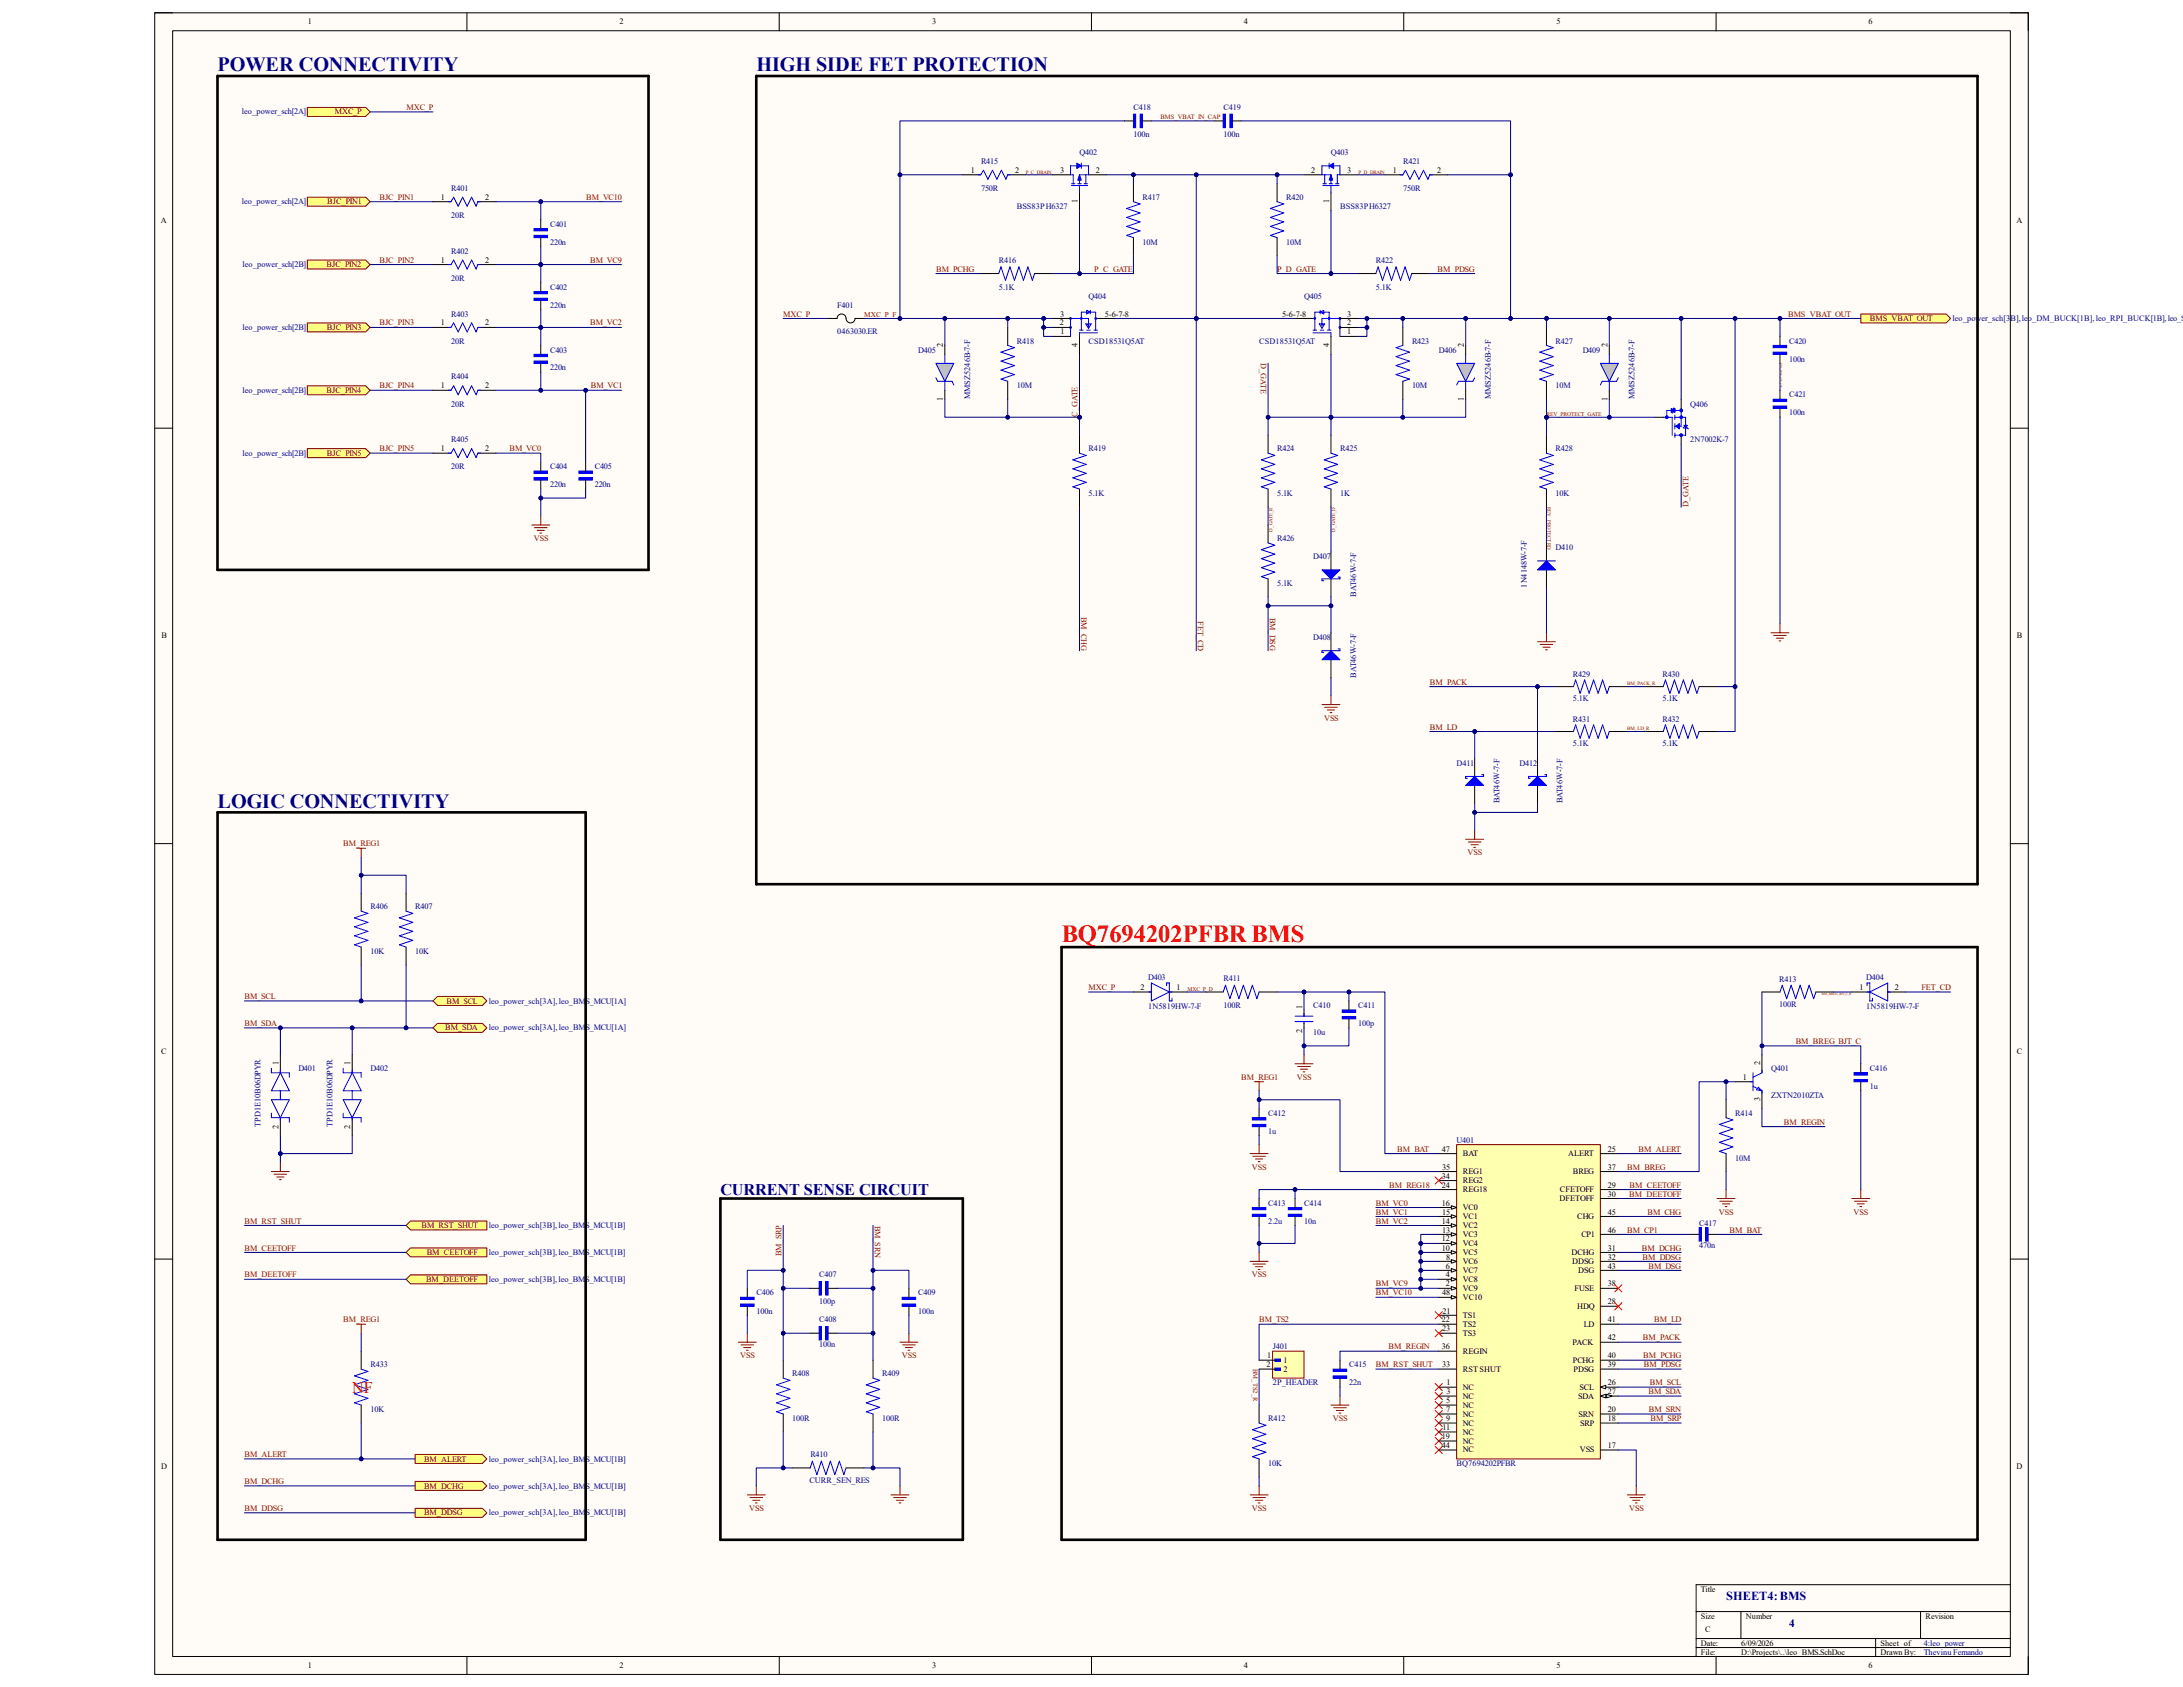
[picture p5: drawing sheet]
<svg xmlns="http://www.w3.org/2000/svg" width="279mm" height="216mm" viewBox="0 0 279 216" stroke-linecap="round" stroke-linejoin="round" font-family="sans-serif">
<defs><g id="words">
<text font-size="3.1" fill="#f00" x="135.9" y="120.5">BQ7694202PFBR BMS</text>
<g font-size="2.6" fill="#000080">
<text x="27.9" y="9.1">POWER CONNECTIVITY</text>
<text x="96.8" y="9.1">HIGH SIDE FET PROTECTION</text>
<text x="27.9" y="103.4">LOGIC CONNECTIVITY</text>
</g>
<text font-size="2.1" fill="#000080" x="92.2" y="152.9">CURRENT SENSE CIRCUIT</text>
<text font-size="2.1" fill="#f00" x="45.1" y="178.2">NF</text>
<text font-size="1.6" fill="#000080" x="220.9" y="204.8">SHEET4: BMS</text>
<text font-size="1.4" fill="#000080" x="229" y="208.2">4</text>
<g font-size="1.1">
<text x="39.4" y="3.1">1</text>
<text x="79.3" y="3.1">2</text>
<text x="119.3" y="3.1">3</text>
<text x="159.2" y="3.1">4</text>
<text x="199.2" y="3.1">5</text>
<text x="239.1" y="3.1">6</text>
<text x="124.2" y="22.1">1</text>
<text x="129.9" y="22.1">2</text>
<text x="135.7" y="22.1">3</text>
<text x="140.3" y="22.1">2</text>
<text x="167.8" y="22.1">2</text>
<text x="172.4" y="22.1">3</text>
<text x="178.3" y="22.1">1</text>
<text x="183.9" y="22.1">2</text>
<text x="20.6" y="28.6">A</text>
<text x="56.4" y="25.6">1</text>
<text x="62.1" y="25.6">2</text>
<text x="137.9" y="26" transform="rotate(-90 137.9 26)">1</text>
<text x="170.1" y="26" transform="rotate(-90 170.1 26)">1</text>
<text x="258.1" y="28.6">A</text>
<text x="56.4" y="33.6">1</text>
<text x="62.1" y="33.6">2</text>
<text x="56.4" y="41.7">1</text>
<text x="62.1" y="41.7">2</text>
<text x="135.6" y="41.7">2</text>
<text x="135.7" y="40.5">3</text>
<text x="141.4" y="40.5">5-6-7-8</text>
<text x="164.1" y="40.5">5-6-7-8</text>
<text x="172.4" y="40.5">3</text>
<text x="172.4" y="41.7">2</text>
<text x="120.7" y="44.4" transform="rotate(-90 120.7 44.4)">2</text>
<text x="135.7" y="42.8">1</text>
<text x="137.9" y="44.4" transform="rotate(-90 137.9 44.4)">4</text>
<text x="170.1" y="44.4" transform="rotate(-90 170.1 44.4)">4</text>
<text x="172.4" y="42.8">1</text>
<text x="187.4" y="44.4" transform="rotate(-90 187.4 44.4)">2</text>
<text x="205.7" y="44.4" transform="rotate(-90 205.7 44.4)">2</text>
<text x="56.4" y="49.7">1</text>
<text x="62.1" y="49.7">2</text>
<text x="120.7" y="51.3" transform="rotate(-90 120.7 51.3)">1</text>
<text x="187.4" y="51.3" transform="rotate(-90 187.4 51.3)">1</text>
<text x="205.7" y="51.3" transform="rotate(-90 205.7 51.3)">1</text>
<text x="56.4" y="57.7">1</text>
<text x="62.1" y="57.7">2</text>
<text x="20.7" y="81.7">B</text>
<text x="258.1" y="81.7">B</text>
<text x="146" y="126.7">2</text>
<text x="150.6" y="126.7">1</text>
<text x="166.7" y="129.1" transform="rotate(-90 166.7 129.1)">1</text>
<text x="238" y="126.7">1</text>
<text x="242.5" y="126.7">2</text>
<text x="20.6" y="134.9">C</text>
<text x="35.6" y="136.4" transform="rotate(-90 35.6 136.4)">1</text>
<text x="44.8" y="136.4" transform="rotate(-90 44.8 136.4)">1</text>
<text x="166.7" y="132.2" transform="rotate(-90 166.7 132.2)">2</text>
<text x="225.3" y="136.4" transform="rotate(-90 225.3 136.4)">2</text>
<text x="258.1" y="134.9">C</text>
<text x="223.1" y="138.2">1</text>
<text x="225.3" y="140.9" transform="rotate(-90 225.3 140.9)">3</text>
<text x="35.6" y="144.4" transform="rotate(-90 35.6 144.4)">2</text>
<text x="44.8" y="144.4" transform="rotate(-90 44.8 144.4)">2</text>
<text x="184.5" y="147.4">47</text>
<text x="184.6" y="149.7">35</text>
<text x="187.2" y="148">BAT</text>
<text x="200.7" y="148">ALERT</text>
<text x="205.8" y="147.4">25</text>
<text x="205.8" y="149.7">37</text>
<text x="184.5" y="154.3">16</text>
<text x="184.5" y="150.8">34</text>
<text x="184.5" y="152">24</text>
<text x="184.6" y="155.4">15</text>
<text x="187.2" y="154.9">VC0</text>
<text x="187.2" y="150.3">REG1</text>
<text x="187.2" y="151.4">REG2</text>
<text x="187.2" y="152.6">REG18</text>
<text x="199.6" y="153.7">DFETOFF</text>
<text x="199.6" y="152.6">CFETOFF</text>
<text x="201.3" y="150.3">BREG</text>
<text x="205.8" y="152">29</text>
<text x="205.8" y="155.4">45</text>
<text x="205.8" y="153.2">30</text>
<text x="184.5" y="156.6">14</text>
<text x="184.5" y="158.9">12</text>
<text x="184.5" y="160.1">10</text>
<text x="184.6" y="157.7">13</text>
<text x="185.1" y="161.2">8</text>
<text x="187.2" y="156">VC1</text>
<text x="187.2" y="157.2">VC2</text>
<text x="187.2" y="158.3">VC3</text>
<text x="187.2" y="159.5">VC4</text>
<text x="187.2" y="160.6">VC5</text>
<text x="187.2" y="161.8">VC6</text>
<text x="201.1" y="160.6">DCHG</text>
<text x="201.2" y="161.8">DDSG</text>
<text x="201.8" y="156">CHG</text>
<text x="202.4" y="158.3">CP1</text>
<text x="205.8" y="157.7">46</text>
<text x="205.8" y="160.1">31</text>
<text x="205.8" y="161.2">32</text>
<text x="184.6" y="165.8">48</text>
<text x="185" y="162.3">6</text>
<text x="185" y="163.5">4</text>
<text x="185" y="164.6">2</text>
<text x="187.2" y="162.9">VC7</text>
<text x="187.2" y="164.1">VC8</text>
<text x="187.2" y="165.2">VC9</text>
<text x="187.2" y="166.4">VC10</text>
<text x="201.5" y="165.2">FUSE</text>
<text x="201.8" y="167.5">HDQ</text>
<text x="202" y="162.9">DSG</text>
<text x="205.8" y="162.3">43</text>
<text x="205.8" y="164.6">38</text>
<text x="205.8" y="166.9">28</text>
<text x="162.2" y="173.8">1</text>
<text x="184.5" y="169.2">22</text>
<text x="184.5" y="172.7">36</text>
<text x="184.6" y="170.4">23</text>
<text x="184.6" y="168.1">21</text>
<text x="187.2" y="168.7">TS1</text>
<text x="187.2" y="169.8">TS2</text>
<text x="187.2" y="170.9">TS3</text>
<text x="187.2" y="173.3">REGIN</text>
<text x="201.3" y="172.1">PACK</text>
<text x="202.7" y="169.8">LD</text>
<text x="205.8" y="169.2">41</text>
<text x="205.8" y="171.5">42</text>
<text x="205.8" y="173.8">40</text>
<text x="162.1" y="175">2</text>
<text x="164.3" y="174.4">1</text>
<text x="164.3" y="175.6">2</text>
<text x="184.6" y="175">33</text>
<text x="185.1" y="179.6">5</text>
<text x="185.1" y="177.3">1</text>
<text x="185.1" y="178.4">3</text>
<text x="187.2" y="175.6">RST SHUT</text>
<text x="187.2" y="177.8">NC</text>
<text x="187.2" y="179">NC</text>
<text x="201.3" y="174.4">PCHG</text>
<text x="201.4" y="175.6">PDSG</text>
<text x="202" y="179">SDA</text>
<text x="202.1" y="177.8">SCL</text>
<text x="205.8" y="175">39</text>
<text x="205.8" y="177.3">26</text>
<text x="205.8" y="178.4">27</text>
<text x="184.5" y="184.2">19</text>
<text x="184.5" y="185.3">44</text>
<text x="184.6" y="183">11</text>
<text x="185.1" y="180.7">7</text>
<text x="185.1" y="181.9">9</text>
<text x="187.2" y="180.2">NC</text>
<text x="187.2" y="181.3">NC</text>
<text x="187.2" y="182.5">NC</text>
<text x="187.2" y="183.6">NC</text>
<text x="187.2" y="184.7">NC</text>
<text x="187.2" y="185.9">NC</text>
<text x="202" y="181.3">SRN</text>
<text x="202.2" y="185.9">VSS</text>
<text x="202.2" y="182.5">SRP</text>
<text x="205.8" y="180.7">20</text>
<text x="205.8" y="181.9">18</text>
<text x="205.8" y="185.3">17</text>
<text x="20.6" y="188">D</text>
<text x="258.1" y="188">D</text>
<text x="217.7" y="203.7">Title</text>
<text x="217.7" y="207.2">Size</text>
<text x="218.2" y="208.9">C</text>
<text x="223.4" y="207.2">Number</text>
<text x="246.4" y="207.2">Revision</text>
<text x="39.4" y="213.5">1</text>
<text x="79.3" y="213.5">2</text>
<text x="119.3" y="213.5">3</text>
<text x="159.2" y="213.5">4</text>
<text x="199.2" y="213.5">5</text>
<text x="217.7" y="210.6">Date:</text>
<text x="217.7" y="211.8">File:</text>
<text x="222.8" y="211.8">D:\Projects\..\leo_BMS.SchDoc</text>
<text x="222.8" y="210.6">6/09/2026</text>
<text x="239.1" y="213.5">6</text>
<text x="240.7" y="210.6">Sheet of</text>
<text x="240.7" y="211.8">Drawn By:</text>
</g>
<g font-size="1.1" fill="#000080">
<text x="30.9" y="14.6">leo_power_sch[2A]</text>
<text x="145.1" y="14.1">C418</text>
<text x="145.1" y="17.5">100n</text>
<text x="156.6" y="14.1">C419</text>
<text x="156.6" y="17.5">100n</text>
<text x="125.6" y="21">R415</text>
<text x="138.2" y="19.8">Q402</text>
<text x="170.3" y="19.8">Q403</text>
<text x="179.6" y="21">R421</text>
<text x="30.9" y="26.2">leo_power_sch[2A]</text>
<text x="57.7" y="24.4">R401</text>
<text x="57.7" y="27.9">20R</text>
<text x="70.4" y="29">C401</text>
<text x="125.6" y="24.4">750R</text>
<text x="130.1" y="26.7">BSS83P H6327</text>
<text x="146.2" y="25.6">R417</text>
<text x="164.6" y="25.6">R420</text>
<text x="171.5" y="26.7">BSS83P H6327</text>
<text x="179.6" y="24.4">750R</text>
<text x="31" y="34.2">leo_power_sch[2B]</text>
<text x="57.7" y="32.5">R402</text>
<text x="57.7" y="35.9">20R</text>
<text x="70.4" y="31.3">220n</text>
<text x="127.8" y="33.6">R416</text>
<text x="146.2" y="31.3">10M</text>
<text x="164.6" y="31.3">10M</text>
<text x="176.1" y="33.6">R422</text>
<text x="57.7" y="40.5">R403</text>
<text x="70.4" y="37.1">C402</text>
<text x="70.4" y="39.4">220n</text>
<text x="107.1" y="39.4">F401</text>
<text x="127.8" y="37.1">5.1K</text>
<text x="139.3" y="38.2">Q404</text>
<text x="166.9" y="38.2">Q405</text>
<text x="176.1" y="37.1">5.1K</text>
<text x="249.9" y="41.1">leo_power_sch[3B], leo_DM_BUCK[1B], leo_RPI_BUCK[1B], leo_SBM</text>
<text x="31" y="42.2">leo_power_sch[2B]</text>
<text x="57.7" y="44">20R</text>
<text x="70.4" y="45.1">C403</text>
<text x="70.4" y="47.4">220n</text>
<text x="107.1" y="42.8">0463030.ER</text>
<text x="117.5" y="45.1">D405</text>
<text x="130.1" y="44">R418</text>
<text x="139.3" y="44">CSD18531Q5AT</text>
<text x="161.2" y="44">CSD18531Q5AT</text>
<text x="180.7" y="44">R423</text>
<text x="184.1" y="45.1">D406</text>
<text x="199.1" y="44">R427</text>
<text x="202.6" y="45.1">D409</text>
<text x="229" y="44">C420</text>
<text x="229" y="46.3">100n</text>
<text x="31" y="50.3">leo_power_sch[2B]</text>
<text x="57.7" y="48.6">R404</text>
<text x="57.7" y="52">20R</text>
<text x="124.2" y="51.1" transform="rotate(-90 124.2 51.1)">MMSZ5246B-7-F</text>
<text x="130.1" y="49.7">10M</text>
<text x="180.7" y="49.7">10M</text>
<text x="190.8" y="51.1" transform="rotate(-90 190.8 51.1)">MMSZ5246B-7-F</text>
<text x="199.1" y="49.7">10M</text>
<text x="209.2" y="51.1" transform="rotate(-90 209.2 51.1)">MMSZ5246B-7-F</text>
<text x="216.3" y="52">Q406</text>
<text x="229" y="50.8">C421</text>
<text x="229" y="53.2">100n</text>
<text x="31" y="58.3">leo_power_sch[2B]</text>
<text x="57.7" y="56.6">R405</text>
<text x="139.3" y="57.7">R419</text>
<text x="163.4" y="57.7">R424</text>
<text x="171.5" y="57.7">R425</text>
<text x="199.1" y="57.7">R428</text>
<text x="216.3" y="56.6">2N7002K-7</text>
<text x="57.7" y="60.1">20R</text>
<text x="70.4" y="60.1">C404</text>
<text x="70.4" y="62.4">220n</text>
<text x="76.1" y="60.1">C405</text>
<text x="76.1" y="62.4">220n</text>
<text x="139.3" y="63.5">5.1K</text>
<text x="163.4" y="63.5">5.1K</text>
<text x="171.5" y="63.5">1K</text>
<text x="199.1" y="63.5">10K</text>
<text x="163.4" y="69.3">R426</text>
<text x="168.1" y="71.5">D407</text>
<text x="199.1" y="70.4">D410</text>
<text x="163.4" y="75">5.1K</text>
<text x="173.6" y="76.4" transform="rotate(-90 173.6 76.4)">BAT46W-7-F</text>
<text x="195.4" y="75.2" transform="rotate(-90 195.4 75.2)">1N4148W-7-F</text>
<text x="168.1" y="81.9">D408</text>
<text x="173.6" y="86.7" transform="rotate(-90 173.6 86.7)">BAT46W-7-F</text>
<text x="201.3" y="86.7">R429</text>
<text x="201.3" y="89.7">5.1K</text>
<text x="212.8" y="86.7">R430</text>
<text x="212.8" y="89.7">5.1K</text>
<text x="201.3" y="92.4">R431</text>
<text x="201.3" y="95.5">5.1K</text>
<text x="212.8" y="92.4">R432</text>
<text x="212.8" y="95.5">5.1K</text>
<text x="186.4" y="98">D411</text>
<text x="194.5" y="98">D412</text>
<text x="191.9" y="102.8" transform="rotate(-90 191.9 102.8)">BAT46W-7-F</text>
<text x="200" y="102.8" transform="rotate(-90 200 102.8)">BAT46W-7-F</text>
<text x="47.4" y="116.4">R406</text>
<text x="53.1" y="116.4">R407</text>
<text x="47.4" y="122.1">10K</text>
<text x="53.1" y="122.1">10K</text>
<text x="146.9" y="125.4">D403</text>
<text x="156.6" y="125.6">R411</text>
<text x="227.7" y="125.7">R413</text>
<text x="238.8" y="125.4">D404</text>
<text x="62.6" y="128.4">leo_power_sch[3A], leo_BMS_MCU[1A]</text>
<text x="62.6" y="131.9">leo_power_sch[3A], leo_BMS_MCU[1A]</text>
<text x="146.9" y="129.1">1N5819HW-7-F</text>
<text x="156.6" y="129">100R</text>
<text x="168.1" y="129">C410</text>
<text x="173.8" y="129">C411</text>
<text x="173.8" y="131.3">100p</text>
<text x="227.7" y="128.8">100R</text>
<text x="238.8" y="129.1">1N5819HW-7-F</text>
<text x="38.2" y="137.1">D401</text>
<text x="47.4" y="137.1">D402</text>
<text x="168.1" y="132.5">10u</text>
<text x="226.7" y="137.1">Q401</text>
<text x="239.3" y="137.1">C416</text>
<text x="162.3" y="142.8">C412</text>
<text x="222.1" y="142.8">R414</text>
<text x="226.7" y="140.5">ZXTN2010ZTA</text>
<text x="239.3" y="139.4">1u</text>
<text x="33.4" y="144.2" transform="rotate(-90 33.4 144.2)">TPD1E10B06DPYR</text>
<text x="42.5" y="144.2" transform="rotate(-90 42.5 144.2)">TPD1E10B06DPYR</text>
<text x="162.3" y="145.1">1u</text>
<text x="186.4" y="146.3">U401</text>
<text x="222.1" y="148.5">10M</text>
<text x="162.3" y="154.3">C413</text>
<text x="166.9" y="154.3">C414</text>
<text x="62.6" y="157.2">leo_power_sch[3B], leo_BMS_MCU[1B]</text>
<text x="62.6" y="160.6">leo_power_sch[3B], leo_BMS_MCU[1B]</text>
<text x="162.3" y="156.6">2.2u</text>
<text x="166.9" y="156.6">10n</text>
<text x="217.5" y="156.9">C417</text>
<text x="217.5" y="159.8">470n</text>
<text x="62.6" y="164.1">leo_power_sch[3B], leo_BMS_MCU[1B]</text>
<text x="96.8" y="165.8">C406</text>
<text x="104.9" y="163.5">C407</text>
<text x="104.9" y="166.9">100p</text>
<text x="117.5" y="165.8">C409</text>
<text x="96.8" y="168.1">100n</text>
<text x="104.9" y="169.2">C408</text>
<text x="104.9" y="172.4">100n</text>
<text x="117.5" y="168.1">100n</text>
<text x="162.9" y="172.7">J401</text>
<text x="47.4" y="175">R433</text>
<text x="101.4" y="176.1">R408</text>
<text x="112.9" y="176.1">R409</text>
<text x="162.9" y="177.3">2P_HEADER</text>
<text x="172.7" y="175">C415</text>
<text x="172.7" y="177.3">22n</text>
<text x="47.4" y="180.7">10K</text>
<text x="101.4" y="181.9">100R</text>
<text x="112.9" y="181.9">100R</text>
<text x="162.3" y="181.9">R412</text>
<text x="62.6" y="187.1">leo_power_sch[3A], leo_BMS_MCU[1B]</text>
<text x="62.6" y="190.5">leo_power_sch[3A], leo_BMS_MCU[1B]</text>
<text x="103.6" y="189.7">CURR_SEN_RES</text>
<text x="103.7" y="186.5">R410</text>
<text x="162.3" y="187.6">10K</text>
<text x="186.4" y="187.6">BQ7694202PFBR</text>
<text x="62.6" y="193.9">leo_power_sch[3A], leo_BMS_MCU[1B]</text>
<text x="246.2" y="210.6">4:leo_power</text>
<text x="246.2" y="211.8">Thevinu Fernando</text>
</g>
<g font-size="1.1" fill="#800000">
<text x="42.8" y="14.6">MXC_P</text>
<text x="52" y="14.1">MXC_P</text>
<text x="41.9" y="26.2">BJC_PIN1</text>
<text x="48.6" y="25.6">BJC_PIN1</text>
<text x="75" y="25.6">BM_VC10</text>
<text x="41.8" y="34.2">BJC_PIN2</text>
<text x="48.6" y="33.6">BJC_PIN2</text>
<text x="75.5" y="33.6">BM_VC9</text>
<text x="119.8" y="34.8">BM_PCHG</text>
<text x="140" y="34.8">P_C_GATE</text>
<text x="163.4" y="34.8">P_D_GATE</text>
<text x="184" y="34.8">BM_PDSG</text>
<text x="48.6" y="41.7">BJC_PIN3</text>
<text x="75.5" y="41.7">BM_VC2</text>
<text x="100.2" y="40.5">MXC_P</text>
<text x="228.9" y="40.5">BMS_VBAT_OUT</text>
<text x="239.3" y="41.1">BMS_VBAT_OUT</text>
<text x="41.8" y="42.2">BJC_PIN3</text>
<text x="161.4" y="46.5" transform="rotate(90 161.4 46.5)">D_GATE</text>
<text x="41.8" y="50.3">BJC_PIN4</text>
<text x="48.6" y="49.7">BJC_PIN4</text>
<text x="75.6" y="49.7">BM_VC1</text>
<text x="137.9" y="53.4" transform="rotate(-90 137.9 53.4)">C_GATE</text>
<text x="41.8" y="58.3">BJC_PIN5</text>
<text x="48.6" y="57.7">BJC_PIN5</text>
<text x="65.2" y="57.7">BM_VC0</text>
<text x="216.1" y="64.9" transform="rotate(-90 216.1 64.9)">D_GATE</text>
<text x="68.3" y="69.3">VSS</text>
<text x="138.4" y="79" transform="rotate(90 138.4 79)">BM_CHG</text>
<text x="153.3" y="79.5" transform="rotate(90 153.3 79.5)">FET_CD</text>
<text x="162.5" y="79.1" transform="rotate(90 162.5 79.1)">BM_DSG</text>
<text x="183" y="87.6">BM_PACK</text>
<text x="169.5" y="92.2">VSS</text>
<text x="183" y="93.4">BM_LD</text>
<text x="43.9" y="108.3">BM_REG1</text>
<text x="187.8" y="109.5">VSS</text>
<text x="31.3" y="127.8">BM_SCL</text>
<text x="31.3" y="131.3">BM_SDA</text>
<text x="57" y="131.9">BM_SDA</text>
<text x="57.1" y="128.4">BM_SCL</text>
<text x="139.3" y="126.7">MXC_P</text>
<text x="245.9" y="126.7">FET_CD</text>
<text x="229.8" y="133.6">BM_BREG_BJT_C</text>
<text x="158.9" y="138.2">BM_REG1</text>
<text x="166" y="138.2">VSS</text>
<text x="228.3" y="143.9">BM_REGIN</text>
<text x="160.2" y="149.7">VSS</text>
<text x="178.8" y="147.4">BM_BAT</text>
<text x="208.3" y="149.7">BM_BREG</text>
<text x="209.7" y="147.4">BM_ALERT</text>
<text x="176.1" y="154.3">BM_VC0</text>
<text x="176.1" y="155.4">BM_VC1</text>
<text x="177.8" y="152">BM_REG18</text>
<text x="208.5" y="153.2">BM_DEETOFF</text>
<text x="208.6" y="152">BM_CEETOFF</text>
<text x="210.9" y="155.4">BM_CHG</text>
<text x="220" y="155.4">VSS</text>
<text x="237.2" y="155.4">VSS</text>
<text x="31.3" y="156.6">BM_RST_SHUT</text>
<text x="31.3" y="160.1">BM_CEETOFF</text>
<text x="53.9" y="157.2">BM_RST_SHUT</text>
<text x="54.6" y="160.6">BM_CEETOFF</text>
<text x="100" y="160.8" transform="rotate(-90 100 160.8)">BM_SRP</text>
<text x="112" y="156.8" transform="rotate(90 112 156.8)">BM_SRN</text>
<text x="176.1" y="156.6">BM_VC2</text>
<text x="208.3" y="157.7">BM_CP1</text>
<text x="210.1" y="160.1">BM_DCHG</text>
<text x="210.2" y="161.2">BM_DDSG</text>
<text x="221.4" y="157.7">BM_BAT</text>
<text x="31.3" y="163.5">BM_DEETOFF</text>
<text x="54.5" y="164.1">BM_DEETOFF</text>
<text x="160.2" y="163.5">VSS</text>
<text x="176.1" y="164.6">BM_VC9</text>
<text x="176.1" y="165.8">BM_VC10</text>
<text x="211" y="162.3">BM_DSG</text>
<text x="43.9" y="169.2">BM_REG1</text>
<text x="94.7" y="173.8">VSS</text>
<text x="115.4" y="173.8">VSS</text>
<text x="161.2" y="169.2">BM_TS2</text>
<text x="177.7" y="172.7">BM_REGIN</text>
<text x="210.3" y="171.5">BM_PACK</text>
<text x="210.3" y="173.8">BM_PCHG</text>
<text x="211.7" y="169.2">BM_LD</text>
<text x="176.1" y="175">BM_RST_SHUT</text>
<text x="210.4" y="175">BM_PDSG</text>
<text x="211" y="178.4">BM_SDA</text>
<text x="211.2" y="177.3">BM_SCL</text>
<text x="170.6" y="181.9">VSS</text>
<text x="211" y="180.7">BM_SRN</text>
<text x="211.2" y="181.9">BM_SRP</text>
<text x="31.3" y="186.5">BM_ALERT</text>
<text x="31.3" y="189.9">BM_DCHG</text>
<text x="54.3" y="187.1">BM_ALERT</text>
<text x="54.3" y="190.5">BM_DCHG</text>
<text x="31.3" y="193.4">BM_DDSG</text>
<text x="54.3" y="193.9">BM_DDSG</text>
<text x="95.9" y="193.4">VSS</text>
<text x="160.2" y="193.4">VSS</text>
<text x="208.5" y="193.4">VSS</text>
</g>
<text font-size=".9" fill="#800000" x="110.6" y="40.6">MXC_P_F</text>
<g font-size=".8" fill="#800000">
<text x="148.5" y="15.3">BMS_VBAT_IN_CAP</text>
<text x="160.4" y="175.2" transform="rotate(90 160.4 175.2)">BM_TS2_R</text>
</g>
<g font-size=".7" fill="#800000">
<text x="198" y="53.2">REV_PROTECT_GATE</text>
<text x="152" y="126.8">MXC_P_D</text>
</g>
<g font-size=".6" fill="#800000">
<text x="131.3" y="22.2">P_C_DRAIN</text>
<text x="173.9" y="22.2">P_D_DRAIN</text>
<text x="198.1" y="64.9" transform="rotate(90 198.1 64.9)">REV_PROTECT_RD</text>
<text x="162.9" y="68" transform="rotate(-90 162.9 68)">D_GATE_R</text>
<text x="170.9" y="68" transform="rotate(-90 170.9 68)">D_GATE_D</text>
<text x="208.3" y="87.7">BM_PACK_R</text>
<text x="208.3" y="93.5">BM_LD_R</text>
</g>
<text font-size=".4" fill="#800000" x="233.2" y="127.3">BM_BREG_BJT_C_R</text>
<text font-size=".3" fill="#800000" x="227.9" y="46.5" transform="rotate(90 227.9 46.5)">BMS_VBAT_OUT_CAP</text>
</g></defs>
<path d="M19.8 1.6h239.8v212.7h-239.8z" fill-rule="evenodd" fill="#fffcf8"/>
<path d="M19.8 1.6h239.8v212.7h-239.8z" fill="none" stroke="#000" stroke-width=".13"/>
<path d="M22.1 3.9h235.2v208.1h-235.2z" fill-rule="evenodd" fill="#fffcf8"/>
<g fill="none" stroke="#000" stroke-width=".13">
<path d="M19.8 1.6h2.3M22.1 3.9h235.2v208.1h-235.2zM59.8 1.6v2.3M99.7 1.6v2.3M139.7 1.6v2.3M179.7 1.6v2.3M219.6 1.6v2.3M257.3 1.6h2.3v2.3M19.8 54.8h2.3M257.3 54.8h2.3M19.8 108h2.3M257.3 108h2.3"/>
<path d="M19.8 161.1h2.3M257.3 161.1h2.3M59.8 212v2.3M99.7 212v2.3M139.7 212v2.3M179.7 212v2.3M217.1 206.2h40.2M217.1 209.7h40.2M217.1 210.9h40.2M219.6 212v2.3M222.8 206.2v3.5M240.1 209.7v2.3"/>
<path d="M245.8 206.2v3.5M257.3 202.8h-40.2v9.2M259.6 212v2.3"/>
</g>
<g fill="none" stroke="#f00" stroke-width=".13">
<path d="M183.7 177.1l.9 .9M183.7 178.2l.9 .9M183.7 179.4l.9 .9M184.6 177.1l-.9 .9M184.6 178.2l-.9 .9M184.6 179.4l-.9 .9M183.7 180.5l.9 .9M183.7 181.7l.9 .9M183.7 182.8l.9 .9M183.7 184l.9 .9M183.7 185.1l.9 .9M184.6 180.5l-.9 .9"/>
<path d="M184.6 181.7l-.9 .9M184.6 182.8l-.9 .9M184.6 184l-.9 .9M184.6 185.1l-.9 .9"/>
</g>
<path d="M160 161.4h2.3M160.3 161.8h1.7M160.7 162.1h.9M161 162.5h.3M161.2 160.3v1.1" fill="none" stroke="#800000" stroke-width=".13"/>
<path d="M186.4 146.5h18.4v40.2h-18.4z" fill-rule="evenodd" fill="#ffffb0"/>
<path d="M186.4 146.5h18.4v40.2h-18.4z" fill="none" stroke="#800000" stroke-width=".13"/>
<path d="M184.1 154.5h2.3" fill="none" stroke="#000" stroke-width=".13"/>
<path d="M185.7 154.3l.7 .2-.7 .3z" fill="#f8fcff"/>
<path d="M184.1 155.7h2.3M185.7 154.3l.7 .2-.7 .3z" fill="none" stroke="#000" stroke-width=".13"/>
<path d="M185.7 155.5l.7 .2-.7 .2z" fill="#f8fcff"/>
<path d="M184.1 156.8h2.3M185.7 155.5l.7 .2-.7 .2z" fill="none" stroke="#000" stroke-width=".13"/>
<path d="M185.7 156.6l.7 .2-.7 .3z" fill="#f8fcff"/>
<path d="M184.1 158h2.3M185.7 156.6l.7 .2-.7 .3z" fill="none" stroke="#000" stroke-width=".13"/>
<path d="M185.7 157.8l.7 .2-.7 .2z" fill="#f8fcff"/>
<path d="M184.1 159.1h2.3M185.7 157.8l.7 .2-.7 .2z" fill="none" stroke="#000" stroke-width=".13"/>
<path d="M185.7 158.9l.7 .2-.7 .3z" fill="#f8fcff"/>
<path d="M185.7 158.9l.7 .2-.7 .3zM184.1 160.3h2.3" fill="none" stroke="#000" stroke-width=".13"/>
<path d="M185.7 160.1l.7 .2-.7 .2z" fill="#f8fcff"/>
<path d="M184.1 161.4h2.3M185.7 160.1l.7 .2-.7 .2z" fill="none" stroke="#000" stroke-width=".13"/>
<path d="M185.7 161.2l.7 .2-.7 .3z" fill="#f8fcff"/>
<path d="M184.1 162.6h2.3M185.7 161.2l.7 .2-.7 .3z" fill="none" stroke="#000" stroke-width=".13"/>
<path d="M185.7 162.3l.7 .3-.7 .2z" fill="#f8fcff"/>
<path d="M184.1 163.7h2.3M185.7 162.3l.7 .3-.7 .2z" fill="none" stroke="#000" stroke-width=".13"/>
<path d="M185.7 163.5l.7 .2-.7 .3z" fill="#f8fcff"/>
<path d="M184.1 164.9h2.3M185.7 163.5l.7 .2-.7 .3z" fill="none" stroke="#000" stroke-width=".13"/>
<path d="M185.7 164.6l.7 .3-.7 .2z" fill="#f8fcff"/>
<path d="M184.1 166h2.3M185.7 164.6l.7 .3-.7 .2z" fill="none" stroke="#000" stroke-width=".13"/>
<path d="M185.7 165.8l.7 .2-.7 .3z" fill="#f8fcff"/>
<g fill="none" stroke="#000" stroke-width=".13">
<path d="M184.1 149.9h2.3M184.1 151.1h2.3M184.1 152.2h2.3M184.1 147.6h2.3M204.8 149.9h2.3M204.8 152.2h2.3M204.8 147.6h2.3M204.8 155.7h2.3M204.8 158h2.3M204.8 153.4h2.3M184.1 168.3h2.3M184.1 169.5h2.3"/>
<path d="M184.1 170.6h2.3M184.1 175.2h2.3M184.1 172.9h2.3M185.7 165.8l.7 .2-.7 .3zM204.8 169.5h2.3M204.8 160.3h2.3M204.8 161.4h2.3M204.8 162.6h2.3M204.8 164.9h2.3M204.8 167.2h2.3M204.8 171.8h2.3M204.8 174.1h2.3"/>
<path d="M204.8 175.2h2.3M204.8 177.5h2.3"/>
</g>
<path d="M204.8 177.5l.7-.2v.4z" fill="#f8fcff"/>
<path d="M204.8 177.5l.7-.2v.4zM204.8 178.7h2.3" fill="none" stroke="#000" stroke-width=".13"/>
<path d="M204.8 178.7l.7-.3v.5z" fill="#f8fcff"/>
<path d="M204.8 178.7l.7-.3v.5z" fill="none" stroke="#000" stroke-width=".13"/>
<path d="M205.6 178.4l.7 .3-.7 .2z" fill="#f8fcff"/>
<g fill="none" stroke="#000" stroke-width=".13">
<path d="M222.1 138.4h2.3M225.5 127h2.3M225.5 135v2.3M225.5 139.6v2.3M232.4 127h2.3M237 127h2.3M241.6 127h2.3M184.1 177.5h2.3M184.1 178.7h2.3M184.1 179.8h2.3M205.6 178.4l.7 .3-.7 .2zM184.1 181h2.3"/>
<path d="M184.1 182.1h2.3M184.1 183.3h2.3M184.1 184.4h2.3M184.1 185.6h2.3M204.8 181h2.3M204.8 182.1h2.3M204.8 185.6h2.3"/>
</g>
<path d="M224 138.4h.4M224.4 137.3v2.3M224.4 139l1.1 .6M225.1 139.1l.4 .5-.7-.1zM225.5 136.9v.4l-1.1 .6M225.5 139.6v.3M227.8 127l.3-.9 .6 1.7 .5-1.7 .6 1.7 .6-1.7 .6 1.7 .6-1.7 .5 1.7 .3-.8M239 126.2v-.4h.3v2.3h.3v-.3M239 127h.3M239.3 127l2.3-1.2v2.3zM241.6 127h.3" fill="none" stroke="#00f" stroke-width=".13"/>
<path d="M183.7 150.6l.9 .9M184.6 150.6l-.9 .9" fill="none" stroke="#f00" stroke-width=".13"/>
<path d="M237 153.4h2.3M237.4 153.7h1.6M237.7 154.1h.9M238 154.4h.3M238.2 152.2v1.2" fill="none" stroke="#800000" stroke-width=".13"/>
<path d="M164.9 155.4h1.7v.3h-1.7z" fill-rule="evenodd" fill="#00f"/>
<path d="M164.9 155.4h1.7v.3h-1.7z" fill="none" stroke="#00f" stroke-width=".13"/>
<path d="M164.9 154.5h1.7v.3h-1.7z" fill-rule="evenodd" fill="#00f"/>
<path d="M164.9 154.5h1.7v.3h-1.7z" fill="none" stroke="#00f" stroke-width=".13"/>
<path d="M165.8 153.4v1.1M165.8 155.7v1.1" fill="none" stroke="#000" stroke-width=".13"/>
<path d="M160.3 155.4h1.7v.3h-1.7z" fill-rule="evenodd" fill="#00f"/>
<path d="M160.3 155.4h1.7v.3h-1.7z" fill="none" stroke="#00f" stroke-width=".13"/>
<path d="M160.3 154.5h1.7v.3h-1.7z" fill-rule="evenodd" fill="#00f"/>
<path d="M160.3 154.5h1.7v.3h-1.7z" fill="none" stroke="#00f" stroke-width=".13"/>
<path d="M161.2 153.4v1.1M161.2 155.7v1.1" fill="none" stroke="#000" stroke-width=".13"/>
<path d="M160.3 143h1.7v.3h-1.7z" fill-rule="evenodd" fill="#00f"/>
<path d="M160.3 143h1.7v.3h-1.7z" fill="none" stroke="#00f" stroke-width=".13"/>
<path d="M160.3 143.9h1.7v.3h-1.7z" fill-rule="evenodd" fill="#00f"/>
<path d="M160.3 143.9h1.7v.3h-1.7z" fill="none" stroke="#00f" stroke-width=".13"/>
<path d="M161.2 141.9v1.1M161.2 144.2v1.1" fill="none" stroke="#000" stroke-width=".13"/>
<path d="M160 147.6h2.3M160.3 148h1.7M160.7 148.3h.9M161 148.7h.3M161.2 146.5v1.1M170.3 179.8h2.3M171.5 178.7v1.1M170.7 180.2h1.6M171 180.5h1M171.4 180.8h.2" fill="none" stroke="#800000" stroke-width=".13"/>
<path d="M237.3 138.2h1.7v.2h-1.7z" fill-rule="evenodd" fill="#00f"/>
<path d="M237.3 138.2h1.7v.2h-1.7z" fill="none" stroke="#00f" stroke-width=".13"/>
<path d="M237.3 137.3h1.7v.3h-1.7z" fill-rule="evenodd" fill="#00f"/>
<path d="M237.3 137.3h1.7v.3h-1.7zM220.9 143l.9 .3-1.7 .6 1.7 .6-1.7 .6 1.7 .5-1.7 .6 1.7 .6-1.7 .6 .8 .2" fill="none" stroke="#00f" stroke-width=".13"/>
<path d="M238.2 136.1v1.2M238.2 138.4v1.2M220.9 140.7v2.3M220.9 147.6v2.3" fill="none" stroke="#000" stroke-width=".13"/>
<path d="M219.8 153.4h2.3M220.1 153.7h1.6M220.5 154.1h.9M220.8 154.4h.2M220.9 152.2v1.2" fill="none" stroke="#800000" stroke-width=".13"/>
<path d="M170.6 176.1h1.8v.3h-1.8z" fill-rule="evenodd" fill="#00f"/>
<path d="M170.6 176.1h1.8v.3h-1.8z" fill="none" stroke="#00f" stroke-width=".13"/>
<path d="M170.6 175.2h1.8v.3h-1.8z" fill-rule="evenodd" fill="#00f"/>
<path d="M170.6 175.2h1.8v.3h-1.8z" fill="none" stroke="#00f" stroke-width=".13"/>
<path d="M171.5 174.1v1.1M171.5 176.4v1.1" fill="none" stroke="#000" stroke-width=".13"/>
<path d="M39.3 57.4h7.5l.6 .6-.6 .6h-7.5z" fill-rule="evenodd" fill="#ffff80"/>
<path d="M39.3 57.4h7.5l.6 .6-.6 .6h-7.5z" fill="none" stroke="#800000" stroke-width=".13"/>
<path d="M39.3 49.4h7.5l.6 .5-.6 .6h-7.5z" fill-rule="evenodd" fill="#ffff80"/>
<path d="M39.3 49.4h7.5l.6 .5-.6 .6h-7.5z" fill="none" stroke="#800000" stroke-width=".13"/>
<path d="M39.3 41.3h7.5l.6 .6-.6 .6h-7.5z" fill-rule="evenodd" fill="#ffff80"/>
<path d="M39.3 41.3h7.5l.6 .6-.6 .6h-7.5z" fill="none" stroke="#800000" stroke-width=".13"/>
<path d="M39.3 33.3h7.5l.6 .6-.6 .5h-7.5z" fill-rule="evenodd" fill="#ffff80"/>
<path d="M39.3 33.3h7.5l.6 .6-.6 .5h-7.5z" fill="none" stroke="#800000" stroke-width=".13"/>
<path d="M39.3 25.2h7.5l.6 .6-.6 .6h-7.5z" fill-rule="evenodd" fill="#ffff80"/>
<path d="M39.3 25.2h7.5l.6 .6-.6 .6h-7.5z" fill="none" stroke="#800000" stroke-width=".13"/>
<path d="M39.3 13.7h7.5l.6 .6-.6 .6h-7.5z" fill-rule="evenodd" fill="#ffff80"/>
<path d="M39.3 13.7h7.5l.6 .6-.6 .6h-7.5z" fill="none" stroke="#800000" stroke-width=".13"/>
<path d="M55.4 58h2.3M61.2 58h2.3" fill="none" stroke="#000" stroke-width=".13"/>
<path d="M57.4 58h.3l.4-.6 .5 1.2 .6-1.2 .6 1.2 .6-1.2 .5 1.2 .3-.6h.3" fill="none" stroke="#00f" stroke-width=".13"/>
<path d="M68.3 61.2h1.8v.2h-1.8z" fill-rule="evenodd" fill="#00f"/>
<path d="M68.3 61.2h1.8v.2h-1.8z" fill="none" stroke="#00f" stroke-width=".13"/>
<path d="M68.3 60.3h1.8v.3h-1.8z" fill-rule="evenodd" fill="#00f"/>
<path d="M57.4 33.9h.3l.4-.6 .5 1.1 .6-1.1 .6 1.1 .6-1.1 .5 1.1 .3-.5h.3M57.4 25.8h.3l.4-.6 .5 1.2 .6-1.2 .6 1.2 .6-1.2 .5 1.2 .3-.6h.3M57.4 49.9h.3l.4-.5 .5 1.1 .6-1.1 .6 1.1 .6-1.1 .5 1.1 .3-.6h.3M57.4 41.9h.3l.4-.6 .5 1.2 .6-1.2 .6 1.2 .6-1.2 .5 1.2 .3-.6h.3M68.3 60.3h1.8v.3h-1.8z" fill="none" stroke="#00f" stroke-width=".13"/>
<path d="M55.4 33.9h2.3M55.4 25.8h2.3M61.2 33.9h2.3M61.2 25.8h2.3M55.4 49.9h2.3M55.4 41.9h2.3M61.2 49.9h2.3M61.2 41.9h2.3M69.2 59.1v1.2M69.2 61.4v1.2" fill="none" stroke="#000" stroke-width=".13"/>
<path d="M74.1 61.2h1.7v.2h-1.7z" fill-rule="evenodd" fill="#00f"/>
<path d="M74.1 61.2h1.7v.2h-1.7z" fill="none" stroke="#00f" stroke-width=".13"/>
<path d="M74.1 60.3h1.7v.3h-1.7z" fill-rule="evenodd" fill="#00f"/>
<path d="M74.1 60.3h1.7v.3h-1.7z" fill="none" stroke="#00f" stroke-width=".13"/>
<path d="M75 59.1v1.2M75 61.4v1.2" fill="none" stroke="#000" stroke-width=".13"/>
<path d="M68.1 67.2h2.3M68.4 67.5h1.6M68.8 67.9h.9M69.1 68.2h.2M69.2 66v1.2" fill="none" stroke="#800000" stroke-width=".13"/>
<path d="M68.3 46.2h1.8v.3h-1.8z" fill-rule="evenodd" fill="#00f"/>
<path d="M68.3 46.2h1.8v.3h-1.8z" fill="none" stroke="#00f" stroke-width=".13"/>
<path d="M68.3 45.4h1.8v.2h-1.8z" fill-rule="evenodd" fill="#00f"/>
<path d="M68.3 45.4h1.8v.2h-1.8z" fill="none" stroke="#00f" stroke-width=".13"/>
<path d="M69.2 44.2v1.2M69.2 46.5v1.1" fill="none" stroke="#000" stroke-width=".13"/>
<path d="M68.3 38.2h1.8v.3h-1.8z" fill-rule="evenodd" fill="#00f"/>
<path d="M68.3 38.2h1.8v.3h-1.8z" fill="none" stroke="#00f" stroke-width=".13"/>
<path d="M68.3 37.3h1.8v.3h-1.8z" fill-rule="evenodd" fill="#00f"/>
<path d="M68.3 37.3h1.8v.3h-1.8z" fill="none" stroke="#00f" stroke-width=".13"/>
<path d="M69.2 36.2v1.1M69.2 38.5v1.1" fill="none" stroke="#000" stroke-width=".13"/>
<path d="M68.3 30.1h1.8v.3h-1.8z" fill-rule="evenodd" fill="#00f"/>
<path d="M68.3 30.1h1.8v.3h-1.8z" fill="none" stroke="#00f" stroke-width=".13"/>
<path d="M68.3 29.3h1.8v.2h-1.8z" fill-rule="evenodd" fill="#00f"/>
<path d="M68.3 29.3h1.8v.2h-1.8z" fill="none" stroke="#00f" stroke-width=".13"/>
<path d="M69.2 28.1v1.2M69.2 30.4v1.2" fill="none" stroke="#000" stroke-width=".13"/>
<path d="M171.8 130.1h1.7v.3h-1.7z" fill-rule="evenodd" fill="#00f"/>
<path d="M171.8 130.1h1.7v.3h-1.7z" fill="none" stroke="#00f" stroke-width=".13"/>
<path d="M171.8 129.3h1.7v.2h-1.7z" fill-rule="evenodd" fill="#00f"/>
<path d="M147 127h.4M147.4 125.8l2.3 1.2-2.3 1.1zM149.3 126.1v-.3h.4v2.3h.3v-.3M149.7 127h.3M156.6 127l.2-.9 .6 1.7 .6-1.7 .6 1.7 .5-1.7 .6 1.7 .6-1.7 .6 1.7 .3-.8M165.8 130.1h2.2M165.8 130.7h2.2M166.9 129.7v.4M166.9 130.9v.1M171.8 129.3h1.7v.2h-1.7z" fill="none" stroke="#00f" stroke-width=".13"/>
<path d="M145.1 127h2.3M149.7 127h2.3M154.3 127h2.3M161.2 127h2.3M166.9 129.2v.9M166.9 130.9v.6M172.6 128.1v1.1M172.6 130.4v1.1" fill="none" stroke="#000" stroke-width=".13"/>
<path d="M165.8 136.1h2.2M166.1 136.5h1.6M166.4 136.8h1M166.8 137.2h.2M166.9 135v1.1" fill="none" stroke="#800000" stroke-width=".13"/>
<path d="M218.3 157.1h.3v1.7h-.3z" fill-rule="evenodd" fill="#00f"/>
<path d="M218.3 157.1h.3v1.7h-.3z" fill="none" stroke="#00f" stroke-width=".13"/>
<path d="M217.5 157.1h.3v1.7h-.3z" fill-rule="evenodd" fill="#00f"/>
<path d="M217.5 157.1h.3v1.7h-.3zM100.2 176.4l.9 .3-1.7 .5 1.7 .6-1.7 .6 1.7 .6-1.7 .5 1.7 .6-1.7 .6 .8 .3M111.7 176.4l.9 .3-1.7 .5 1.7 .6-1.7 .6 1.7 .6-1.7 .5 1.7 .6-1.7 .6 .8 .3M103.7 187.9l.3-.9 .6 1.7 .5-1.7 .6 1.7 .6-1.7 .5 1.7 .6-1.7 .6 1.7 .3-.8" fill="none" stroke="#00f" stroke-width=".13"/>
<path d="M216.3 158h1.2M218.6 158h1.2M100.2 174.1v2.3M111.7 174.1v2.3M100.2 181v2.3M101.4 187.9h2.3M108.3 187.9h2.3M111.7 181v2.3" fill="none" stroke="#000" stroke-width=".13"/>
<path d="M104.8 164h.3v1.7h-.3z" fill-rule="evenodd" fill="#00f"/>
<path d="M104.8 164h.3v1.7h-.3z" fill="none" stroke="#00f" stroke-width=".13"/>
<path d="M105.7 164h.3v1.7h-.3z" fill-rule="evenodd" fill="#00f"/>
<path d="M105.7 164h.3v1.7h-.3z" fill="none" stroke="#00f" stroke-width=".13"/>
<path d="M103.7 164.9h1.1M106 164.9h1.1" fill="none" stroke="#000" stroke-width=".13"/>
<path d="M104.8 169.8h.3v1.7h-.3z" fill-rule="evenodd" fill="#00f"/>
<path d="M104.8 169.8h.3v1.7h-.3z" fill="none" stroke="#00f" stroke-width=".13"/>
<path d="M105.7 169.8h.3v1.7h-.3z" fill-rule="evenodd" fill="#00f"/>
<path d="M105.7 169.8h.3v1.7h-.3z" fill="none" stroke="#00f" stroke-width=".13"/>
<path d="M103.7 170.6h1.1M106 170.6h1.1" fill="none" stroke="#000" stroke-width=".13"/>
<path d="M94.8 166.9h1.7v.3h-1.7z" fill-rule="evenodd" fill="#00f"/>
<path d="M94.8 166.9h1.7v.3h-1.7z" fill="none" stroke="#00f" stroke-width=".13"/>
<path d="M94.8 166h1.7v.3h-1.7z" fill-rule="evenodd" fill="#00f"/>
<path d="M94.8 166h1.7v.3h-1.7z" fill="none" stroke="#00f" stroke-width=".13"/>
<path d="M95.6 164.9v1.1M95.6 167.2v1.1" fill="none" stroke="#000" stroke-width=".13"/>
<path d="M115.5 166.9h1.7v.3h-1.7z" fill-rule="evenodd" fill="#00f"/>
<path d="M115.5 166.9h1.7v.3h-1.7z" fill="none" stroke="#00f" stroke-width=".13"/>
<path d="M115.5 166h1.7v.3h-1.7z" fill-rule="evenodd" fill="#00f"/>
<path d="M115.5 166h1.7v.3h-1.7zM161.2 182.1l.8 .3-1.7 .6 1.7 .6-1.7 .5 1.7 .6-1.7 .6 1.7 .6-1.7 .5 .9 .3" fill="none" stroke="#00f" stroke-width=".13"/>
<path d="M116.3 164.9v1.1M116.3 167.2v1.1M161.2 179.8v2.3M161.2 186.7v2.3" fill="none" stroke="#000" stroke-width=".13"/>
<g fill="none" stroke="#800000" stroke-width=".13">
<path d="M94.5 171.8h2.3M94.8 172.1h1.7M95.2 172.5h.9M95.5 172.8h.3M95.6 170.6v1.2M115.2 171.8h2.3M115.5 172.1h1.6M115.9 172.5h.9M116.2 172.8h.2M116.3 170.6v1.2M114 191.3h2.3M114.4 191.7h1.6"/>
<path d="M114.7 192h.9M115.1 192.3h.2M115.2 190.2v1.1"/>
</g>
<path d="M183.7 167.9l.9 .9M183.7 170.2l.9 .9M184.6 167.9l-.9 .9M184.6 170.2l-.9 .9" fill="none" stroke="#f00" stroke-width=".13"/>
<path d="M162.9 172.9h4v3.5h-4z" fill-rule="evenodd" fill="#ffffb0"/>
<path d="M162.9 172.9h4v3.5h-4z" fill="none" stroke="#800000" stroke-width=".13"/>
<path d="M163.2 173.9h.7v.3h-.7z" fill-rule="evenodd" fill="#00f"/>
<path d="M163.2 173.9h.7v.3h-.7z" fill="none" stroke="#00f" stroke-width=".13"/>
<path d="M163.2 175.1h.7v.3h-.7z" fill-rule="evenodd" fill="#00f"/>
<path d="M163.2 175.1h.7v.3h-.7z" fill="none" stroke="#00f" stroke-width=".13"/>
<path d="M161.2 174.1h2.2M161.2 175.2h2.2" fill="none" stroke="#000" stroke-width=".13"/>
<path d="M160 191.3h2.3M160.3 191.7h1.7M160.7 192h.9M161 192.3h.3M161.2 190.2v1.1" fill="none" stroke="#800000" stroke-width=".13"/>
<path d="M55.4 128.1l.6-.6h5.7l.6 .6-.6 .6h-5.7z" fill-rule="evenodd" fill="#ffff80"/>
<path d="M55.4 128.1l.6-.6h5.7l.6 .6-.6 .6h-5.7z" fill="none" stroke="#800000" stroke-width=".13"/>
<path d="M55.4 131.5l.6-.5h5.7l.6 .5-.6 .6h-5.7z" fill-rule="evenodd" fill="#ffff80"/>
<path d="M45.7 108.6h1.1M46.2 108.6v1.1M55.4 131.5l.6-.5h5.7l.6 .5-.6 .6h-5.7zM160.6 138.4h1.1M161.2 138.4v1.2" fill="none" stroke="#800000" stroke-width=".13"/>
<path d="M46.2 116.6l.9 .3-1.7 .6 1.7 .5-1.7 .6 1.7 .6-1.7 .6 1.7 .5-1.7 .6 .8 .3M52 116.6l.8 .3-1.7 .6 1.7 .5-1.7 .6 1.7 .6-1.7 .6 1.7 .5-1.7 .6 .9 .3" fill="none" stroke="#00f" stroke-width=".13"/>
<path d="M46.2 114.3v2.3M52 114.3v2.3M46.2 121.2v2.3M52 121.2v2.3" fill="none" stroke="#000" stroke-width=".13"/>
<path d="M52 156.8l.5-.5h9.8v1.1h-9.8z" fill-rule="evenodd" fill="#ffff80"/>
<path d="M52 156.8l.5-.5h9.8v1.1h-9.8z" fill="none" stroke="#800000" stroke-width=".13"/>
<path d="M52.5 159.7h9.8v1.2h-9.8l-.5-.6z" fill-rule="evenodd" fill="#ffff80"/>
<path d="M52.5 159.7h9.8v1.2h-9.8l-.5-.6z" fill="none" stroke="#800000" stroke-width=".13"/>
<path d="M52 163.7l.5-.5h9.8v1.1h-9.8z" fill-rule="evenodd" fill="#ffff80"/>
<path d="M52 163.7l.5-.5h9.8v1.1h-9.8z" fill="none" stroke="#800000" stroke-width=".13"/>
<path d="M206.7 166.7l.9 .9M207.6 166.7l-.9 .9" fill="none" stroke="#f00" stroke-width=".13"/>
<path d="M53.1 186.1h8.6l.6 .6-.6 .6h-8.6z" fill-rule="evenodd" fill="#ffff80"/>
<path d="M53.1 186.1h8.6l.6 .6-.6 .6h-8.6z" fill="none" stroke="#800000" stroke-width=".13"/>
<path d="M53.1 189.6h8.6l.6 .6-.6 .5h-8.6z" fill-rule="evenodd" fill="#ffff80"/>
<path d="M53.1 189.6h8.6l.6 .6-.6 .5h-8.6z" fill="none" stroke="#800000" stroke-width=".13"/>
<path d="M53.1 193h8.6l.6 .6-.6 .6h-8.6z" fill-rule="evenodd" fill="#ffff80"/>
<path d="M34.7 149.9h2.3M35.1 150.3h1.6M35.4 150.6h.9M35.8 151h.2M35.9 148.8v1.1M53.1 193h8.6l.6 .6-.6 .6h-8.6z" fill="none" stroke="#800000" stroke-width=".13"/>
<path d="M129 41.9v2.3M129 48.8v2.3M134.7 40.8h2.3M134.7 43.1h2.3M134.7 41.9h2.3M138.2 43.1v2.3M140.5 40.8h2.3M35.9 135v2.3M45.1 135v2.3M35.9 143v2.3M45.1 143v2.3" fill="none" stroke="#000" stroke-width=".13"/>
<g fill="none" stroke="#00f" stroke-width=".13">
<path d="M139.1 39.7l.4 .3-.4 .2zM139.5 39.7v.5M129 44.2l.8 .3-1.7 .6 1.7 .5-1.7 .6 1.7 .6-1.7 .6 1.7 .5-1.7 .6 .9 .3M138.2 42.2h.4M138.4 42.2v-2.2h1.8v2.2M139 41.4h.7l-.4 .6zM139.1 42.2h.4M139.1 41.6h.3M139.3 41.9v-1.1h-2.3v2.3M140 42.2h.5M140.2 40.8h.3M140.5 42.6h-2.3v.5"/>
<path d="M34.7 136.7v.6h2.3v.6M35.9 136.9v.4M35.9 139.6v1.1M35.9 137.3l1.1 2.3h-2.3zM43.9 136.7v.6h2.3v.6M45.1 137.3l1.1 2.3h-2.3zM45.1 136.9v.4M45.1 139.6v1.1M34.7 140.7h2.3l-1.1 2.3zM34.7 142.5v.5h2.3v.6M35.9 143v.4M43.9 140.7h2.3l-1.1 2.3z"/>
<path d="M43.9 142.5v.5h2.3v.6M45.1 143v.4"/>
<circle cx="137" cy="41.9" r=".11"/>
<circle cx="137" cy="40.8" r=".11"/>
<circle cx="138.4" cy="40.8" r=".11"/>
<circle cx="140.2" cy="40.8" r=".11"/>
</g>
<path d="M119.8 46.5h2.3l-1.2 2.3z" fill="#c0c0c0"/>
<g fill="none" stroke="#00f" stroke-width=".13">
<path d="M169 40l.4-.3v.5zM169 39.7v.5M119.8 46.5h2.3l-1.2 2.3zM119.8 48.3l.2 .5h1.8l.3 .5M120.9 45.4v1.1M120.9 48.8v1.1M168 42.6h2.3v.5M168 42.2h.5M168 40.8h.3M168.3 42.2v-2.2h1.8v2.2M168.9 41.4h.6l-.3 .6zM169 42.2h.4"/>
<path d="M169.1 41.6h.3M169.2 41.9v-1.1h2.3v2.3M169.9 42.2h.4M179.5 44.2l-.8 .3 1.7 .6-1.7 .5 1.7 .6-1.7 .6 1.7 .6-1.7 .5 1.7 .6-.9 .3"/>
<circle cx="168.3" cy="40.8" r=".11"/>
<circle cx="170.1" cy="40.8" r=".11"/>
<circle cx="171.5" cy="41.9" r=".11"/>
<circle cx="171.5" cy="40.8" r=".11"/>
</g>
<path d="M120.9 44.2v1.2M120.9 49.9v1.2M165.8 40.8h2.2M170.3 43.1v2.3M171.5 40.8h2.3M171.5 43.1h2.3M171.5 41.9h2.3M179.5 41.9v2.3M179.5 48.8v2.3" fill="none" stroke="#000" stroke-width=".13"/>
<path d="M186.4 46.5h2.3l-1.1 2.3z" fill="#c0c0c0"/>
<path d="M138.2 58l.8 .3-1.7 .6 1.7 .5-1.7 .6 1.7 .6-1.7 .6 1.7 .5-1.7 .6 .9 .3M162.3 58l.9 .3-1.8 .6 1.8 .5-1.8 .6 1.8 .6-1.8 .6 1.8 .5-1.8 .6 .9 .3M170.3 58l.9 .3-1.7 .6 1.7 .5-1.7 .6 1.7 .6-1.7 .6 1.7 .5-1.7 .6 .8 .3M186.4 46.5h2.3l-1.1 2.3zM187.6 45.4v1.1M187.6 48.8v1.2M188.7 48.3l-.2 .5h-1.8l-.3 .5M162.3 69.5l.9 .3-1.8 .5 1.8 .6-1.8 .6 1.8 .6-1.8 .5 1.8 .6-1.8 .6 .9 .3" fill="none" stroke="#00f" stroke-width=".13"/>
<path d="M138.2 55.7v2.3M162.3 55.7v2.3M170.3 55.7v2.3M187.6 44.2v1.2M187.6 50v1.1M138.2 62.6v2.3M162.3 62.6v2.3M162.3 67.2v2.3M162.3 74.1v2.3M170.3 62.6v2.3M170.3 70.6v2.3M170.3 74.1v2.3" fill="none" stroke="#000" stroke-width=".13"/>
<path d="M169.2 72.9h2.3l-1.2 1.2z" fill="#00f"/>
<path d="M137.1 23.7h2.1M137.1 23.5h.5M137.4 22.4v1.1M137.9 23.5h.5M138.2 23.7v1M138.7 23.5h.5M139 22.4v1.1M139.3 22.4h-1.1v1.1M169.2 72.9h2.3l-1.2 1.2zM171.3 73.9h.2v.2h-2.3v.2h.2" fill="none" stroke="#00f" stroke-width=".13"/>
<path d="M134.7 22.4h2.3M138.2 24.7v2.3M139.3 22.4h2.3" fill="none" stroke="#000" stroke-width=".13"/>
<path d="M138.2 22.4l.2 .7h-.5z" fill="#00f"/>
<path d="M137.8 21.2h-.8v1.2h.4M138.2 22.4l.2 .7h-.5zM138.4 21.2h.9v1.2M138.4 20.9v.7" fill="none" stroke="#00f" stroke-width=".13"/>
<path d="M137.8 20.9l.6 .3-.6 .4z" fill="#00f"/>
<path d="M137.8 20.9l.6 .3-.6 .4zM169.2 22.4h1.1v1.1M169.3 23.7h2.1M169.3 23.5h.5M169.5 22.4v1.1M170.1 23.5h.5M170.3 23.7v1M170.9 23.5h.5M171.2 22.4v1.1" fill="none" stroke="#00f" stroke-width=".13"/>
<path d="M166.9 22.4h2.3M170.3 24.7v2.3M171.5 22.4h2.3" fill="none" stroke="#000" stroke-width=".13"/>
<path d="M170.3 22.4l.3 .7h-.5z" fill="#00f"/>
<path d="M170.1 21.2h-.9v1.2M170.1 20.9v.7M170.3 22.4l.3 .7h-.5zM170.7 21.2h.8v1.2h-.3" fill="none" stroke="#00f" stroke-width=".13"/>
<path d="M170.1 21.2l.6-.3v.7z" fill="#00f"/>
<path d="M125.2 22.4h.3l.4-.6 .5 1.1 .6-1.1 .6 1.1 .6-1.1 .5 1.1 .3-.5h.3M127.8 35l.3-.9 .6 1.8 .6-1.8 .5 1.8 .6-1.8 .6 1.8 .6-1.8 .5 1.8 .3-.9M145.1 25.8l.8 .3-1.7 .6 1.7 .6-1.7 .5 1.7 .6-1.7 .6 1.7 .5-1.7 .6 .9 .3M163.5 25.8l.8 .3-1.7 .6 1.7 .6-1.7 .5 1.7 .6-1.7 .6 1.7 .5-1.7 .6 .9 .3M170.1 21.2l.6-.3v.7zM176.1 35l.3-.8 .6 1.7 .5-1.7 .6 1.7 .6-1.7 .6 1.7 .5-1.7 .6 1.7 .3-.9M179.2 22.4h.3l.4-.6 .6 1.1 .5-1.1 .6 1.1 .6-1.1 .6 1.1 .2-.5h.3" fill="none" stroke="#00f" stroke-width=".13"/>
<path d="M123.2 22.4h2.3M125.5 35h2.3M129 22.4h2.3M132.4 35h2.3M145.1 23.5v2.3M145.1 30.4v2.3M163.5 23.5v2.3M163.5 30.4v2.3M173.8 35h2.3M177.2 22.4h2.3M180.7 35h2.3M183 22.4h2.3" fill="none" stroke="#000" stroke-width=".13"/>
<path d="M145.1 14.6h.3v1.7h-.3z" fill-rule="evenodd" fill="#00f"/>
<path d="M145.1 14.6h.3v1.7h-.3z" fill="none" stroke="#00f" stroke-width=".13"/>
<path d="M145.9 14.6h.3v1.7h-.3z" fill-rule="evenodd" fill="#00f"/>
<path d="M145.9 14.6h.3v1.7h-.3z" fill="none" stroke="#00f" stroke-width=".13"/>
<path d="M143.9 15.5h1.2M146.2 15.5h1.2" fill="none" stroke="#000" stroke-width=".13"/>
<path d="M156.6 14.6h.2v1.7h-.2z" fill-rule="evenodd" fill="#00f"/>
<path d="M156.6 14.6h.2v1.7h-.2z" fill="none" stroke="#00f" stroke-width=".13"/>
<path d="M157.4 14.6h.3v1.7h-.3z" fill-rule="evenodd" fill="#00f"/>
<g fill="none" stroke="#00f" stroke-width=".13">
<path d="M157.4 14.6h.3v1.7h-.3zM212.9 53.4h1.1v2.3M213.9 52.3v.5M213.9 52.3l.2 .2M213.9 52.3l.1 .2M214 52.5l-.1 .3M214 52.5l-.1-.1 .2 .1M214 52.5l-.1 .2 .2-.2M214.1 52.5l-.2 .3M214.1 52.5l.3-.1-.2 .3M214.2 52.5l.2 .2h-.2M214.2 52.5v.2"/>
<path d="M214.2 52.2l-.1 .1v.5l-.1 .1M214.4 52.3v.5l-.3-.3M214.4 53.1v.6M214.4 54.2v.7M214.4 55.4v.6M214.4 52.3l-.3 .2M214.4 52.3l-.2 .2M214.4 53.4h1.3v2.3h-1.3M215.2 52.5h-1.9v.9M215.2 52.2v2.3h-.8M215.4 54.7l.1 .1h.5l.1 .1"/>
</g>
<path d="M155.4 15.5h1.2M157.7 15.5h1.2" fill="none" stroke="#000" stroke-width=".13"/>
<path d="M215.5 54.4h.5l-.3 .4z" fill="#00f"/>
<path d="M215.5 54.4h.5l-.3 .4z" fill="none" stroke="#00f" stroke-width=".13"/>
<path d="M214.5 54.5l.4-.3v.7z" fill="#00f"/>
<g fill="none" stroke="#00f" stroke-width=".13">
<path d="M213.2 53.3h.3v.2h-.3zM214.5 54.5l.4-.3v.7zM215.1 53.3h.2v.2h-.2zM215.1 55.6h.2v.2h-.2zM215.1 52.4h.2v.2h-.2z"/>
<circle cx="213.3" cy="53.4" r=".16"/>
<circle cx="215.2" cy="53.4" r=".16"/>
<circle cx="215.2" cy="55.7" r=".16"/>
<circle cx="215.2" cy="52.5" r=".16"/>
</g>
<path d="M211.7 53.4h1.2M215.2 51.1v1.1M215.2 55.7v1.1" fill="none" stroke="#000" stroke-width=".13"/>
<path d="M204.8 46.5h2.3l-1.1 2.3z" fill="#c0c0c0"/>
<path d="M204.8 46.5h2.3l-1.1 2.3zM206 45.4v1.1M206 48.8v1.2M207.1 48.3l-.2 .5h-1.8l-.3 .5" fill="none" stroke="#00f" stroke-width=".13"/>
<path d="M206 44.2v1.2M206 50v1.1M197.9 69.5v2.3M197.9 72.9v2.3" fill="none" stroke="#000" stroke-width=".13"/>
<path d="M197.9 71.8l1.2 1.1h-2.3z" fill="#00f"/>
<path d="M197.9 44.2l.9 .3-1.7 .6 1.7 .5-1.7 .6 1.7 .6-1.7 .6 1.7 .5-1.7 .6 .8 .3M197.9 58l.9 .3-1.7 .6 1.7 .5-1.7 .6 1.7 .6-1.7 .6 1.7 .5-1.7 .6 .8 .3M196.8 71.8h2.3M197.9 71.8l1.2 1.1h-2.3z" fill="none" stroke="#00f" stroke-width=".13"/>
<path d="M197.9 41.9v2.3M197.9 48.8v2.3M197.9 55.7v2.3M197.9 62.6v2.3" fill="none" stroke="#000" stroke-width=".13"/>
<path d="M196.8 82.1h2.3M197.1 82.5h1.6M197.5 82.8h.9M197.8 83.2h.2M197.9 81v1.1" fill="none" stroke="#800000" stroke-width=".13"/>
<path d="M226.9 45.1h1.8v.3h-1.8z" fill-rule="evenodd" fill="#00f"/>
<path d="M226.9 45.1h1.8v.3h-1.8z" fill="none" stroke="#00f" stroke-width=".13"/>
<path d="M226.9 44.2h1.8v.3h-1.8z" fill-rule="evenodd" fill="#00f"/>
<path d="M226.9 44.2h1.8v.3h-1.8z" fill="none" stroke="#00f" stroke-width=".13"/>
<path d="M227.8 43.1v1.1M227.8 45.4v1.1" fill="none" stroke="#000" stroke-width=".13"/>
<path d="M226.9 52h1.8v.2h-1.8z" fill-rule="evenodd" fill="#00f"/>
<path d="M226.9 52h1.8v.2h-1.8z" fill="none" stroke="#00f" stroke-width=".13"/>
<path d="M226.9 51.1h1.8v.3h-1.8z" fill-rule="evenodd" fill="#00f"/>
<path d="M226.9 51.1h1.8v.3h-1.8zM201.4 87.9l.3-.9 .5 1.7 .6-1.7 .6 1.7 .6-1.7 .5 1.7 .6-1.7 .6 1.7 .3-.8M201.4 93.6l.3-.8 .5 1.7 .6-1.7 .6 1.7 .6-1.7 .5 1.7 .6-1.7 .6 1.7 .3-.9M212.9 87.9l.3-.9 .5 1.7 .6-1.7 .6 1.7 .6-1.7 .5 1.7 .6-1.7 .6 1.7 .3-.8M212.9 93.6l.3-.8 .5 1.7 .6-1.7 .6 1.7 .6-1.7 .5 1.7 .6-1.7 .6 1.7 .3-.9" fill="none" stroke="#00f" stroke-width=".13"/>
<path d="M227.8 50v1.1M227.8 52.2v1.2M170.3 81v2.3M170.3 84.4v2.3M199.1 87.9h2.3M199.1 93.6h2.3M206 87.9h2.3M206 93.6h2.3M210.6 87.9h2.3M210.6 93.6h2.3M217.5 87.9h2.3M217.5 93.6h2.3" fill="none" stroke="#000" stroke-width=".13"/>
<path d="M227.8 79.8v1.2M226.7 81h2.3M227 81.3h1.6M227.4 81.7h.9M227.7 82h.2" fill="none" stroke="#800000" stroke-width=".13"/>
<path d="M169.2 84.4l1.1-1.1 1.2 1.1z" fill="#00f"/>
<path d="M169.2 84.4l1.1-1.1 1.2 1.1zM171.3 83h.2v.3h-2.3v.2h.2" fill="none" stroke="#00f" stroke-width=".13"/>
<path d="M188.7 97.1v2.3M188.7 100.5v2.3" fill="none" stroke="#000" stroke-width=".13"/>
<path d="M188.7 99.4l1.2 1.1h-2.3z" fill="#00f"/>
<path d="M188.7 99.4l1.2 1.1h-2.3zM189.7 99.1h.2v.3h-2.3v.2h.2" fill="none" stroke="#00f" stroke-width=".13"/>
<path d="M196.8 97.1v2.3M196.8 100.5v2.3" fill="none" stroke="#000" stroke-width=".13"/>
<path d="M196.8 99.4l1.1 1.1h-2.3z" fill="#00f"/>
<path d="M196.8 99.4l1.1 1.1h-2.3zM197.7 99.1h.2v.3h-2.3v.2h.3" fill="none" stroke="#00f" stroke-width=".13"/>
<path d="M169.2 90.2h2.3M169.5 90.5h1.7M169.9 90.9h.9M170.2 91.2h.3M170.3 89v1.2M187.6 107.4h2.3M187.9 107.8h1.6M188.3 108.1h.9M188.6 108.4h.2M188.7 106.3v1.1" fill="none" stroke="#800000" stroke-width=".13"/>
<path d="M238.2 40.2h10.9l.6 .6-.6 .5h-10.9z" fill-rule="evenodd" fill="#ffff80"/>
<path d="M238.2 40.2h10.9l.6 .6-.6 .5h-10.9z" fill="none" stroke="#800000" stroke-width=".13"/>
<circle cx="138.2" cy="53.4" r=".23" fill="#000080"/>
<g fill="none" stroke="#000080" stroke-width=".13">
<path d="M165.8 152.2v1.2M207.1 185.6h2.3v4.6"/>
<circle cx="138.2" cy="53.4" r=".23"/>
</g>
<path d="M45.7 169.5h1.1M46.2 169.5v1.1M95.7 191.3h2.2M96 191.7h1.6M96.3 192h1M96.7 192.3h.2M96.8 190.2v1.1M208.3 191.3h2.3M208.6 191.7h1.6M209 192h.9M209.3 192.3h.2M209.4 190.2v1.1" fill="none" stroke="#800000" stroke-width=".13"/>
<path d="M106 40.8h1.1a.57 .57 0 0 1 .6-.6 .57 .57 0 0 1 .6 .6 .57 .57 0 0 0 .6 .5 .57 .57 0 0 0 .5-.5h1.2M46.2 172.9v2.3M46.2 179.8v2.3" fill="none" stroke="#000" stroke-width=".13"/>
<path d="M206.7 164.4l.9 .9M207.6 164.4l-.9 .9" fill="none" stroke="#f00" stroke-width=".13"/>
<path d="M27.8 9.7h55.2v63.2h-55.2zM96.8 9.7h156.3v103.5h-156.3zM27.8 104h47.2v93.1h-47.2zM135.9 121.2h117.2v75.9h-117.2zM92.2 153.4h31v43.7h-31v-43.7" fill="none" stroke="#000" stroke-width=".34"/>
<path d="M46.2 175.2l.9 .3-1.7 .6 1.7 .6-1.7 .5 1.7 .6-1.7 .6 1.7 .6-1.7 .5 .8 .3" fill="none" stroke="#00f" stroke-width=".13"/>
<circle cx="165.7" cy="152.2" r=".23" fill="#000080"/>
<g fill="none" stroke="#000080" stroke-width=".13">
<path d="M165.8 156.8v2.3h-4.6"/>
<circle cx="165.7" cy="152.2" r=".23"/>
</g>
<circle cx="161.2" cy="159.1" r=".23" fill="#000080"/>
<g fill="none" stroke="#000080" stroke-width=".13">
<path d="M225.5 133.8h12.7v2.3M234.7 127h2.3"/>
<circle cx="161.2" cy="159.1" r=".23"/>
</g>
<circle cx="225.5" cy="133.8" r=".23" fill="#000080"/>
<g fill="none" stroke="#000080" stroke-width=".13">
<path d="M222.1 138.4h-1.2v2.3M238.2 139.6v12.6M161.2 145.3v1.2M220.9 149.9v2.3M225.5 141.9v2.3h8.1M171.5 177.5v1.2M184.1 172.9h-12.6v1.2"/>
<circle cx="225.5" cy="133.8" r=".23"/>
</g>
<circle cx="220.9" cy="138.4" r=".23" fill="#000080"/>
<g fill="none" stroke="#000080" stroke-width=".13">
<path d="M220.9 138.4h-3.4v11.5h-10.4"/>
<circle cx="220.9" cy="138.4" r=".23"/>
</g>
<circle cx="220.9" cy="138.4" r=".23" fill="#000080"/>
<g fill="none" stroke="#000080" stroke-width=".13">
<path d="M181.8 159.1h2.3"/>
<circle cx="220.9" cy="138.4" r=".23"/>
</g>
<circle cx="181.8" cy="159.1" r=".23" fill="#000080"/>
<g fill="none" stroke="#000080" stroke-width=".13">
<path d="M181.8 160.3h2.3"/>
<circle cx="181.8" cy="159.1" r=".23"/>
</g>
<circle cx="181.8" cy="160.3" r=".23" fill="#000080"/>
<g fill="none" stroke="#000080" stroke-width=".13">
<path d="M181.8 161.4h2.3"/>
<circle cx="181.8" cy="160.3" r=".23"/>
</g>
<circle cx="181.8" cy="161.4" r=".23" fill="#000080"/>
<g fill="none" stroke="#000080" stroke-width=".13">
<path d="M181.8 162.6h2.3"/>
<circle cx="181.8" cy="161.4" r=".23"/>
</g>
<circle cx="181.8" cy="162.6" r=".23" fill="#000080"/>
<g fill="none" stroke="#000080" stroke-width=".13">
<path d="M181.8 163.7h2.3"/>
<circle cx="181.8" cy="162.6" r=".23"/>
</g>
<circle cx="181.8" cy="163.7" r=".23" fill="#000080"/>
<g fill="none" stroke="#000080" stroke-width=".13">
<path d="M161.2 141.9v-1.2h10.3v9.2h12.6"/>
<circle cx="181.8" cy="163.7" r=".23"/>
</g>
<circle cx="161.2" cy="140.7" r=".23" fill="#000080"/>
<g fill="none" stroke="#000080" stroke-width=".13">
<path d="M47.4 58h8M47.4 49.9h8M63.5 58h5.7v1.1M75 62.6v1.1h-5.8"/>
<circle cx="161.2" cy="140.7" r=".23"/>
</g>
<circle cx="69.2" cy="63.7" r=".23" fill="#000080"/>
<g fill="none" stroke="#000080" stroke-width=".13">
<path d="M47.4 25.8h8M63.5 25.8h5.7v2.3"/>
<circle cx="69.2" cy="63.7" r=".23"/>
</g>
<circle cx="69.2" cy="25.8" r=".23" fill="#000080"/>
<g fill="none" stroke="#000080" stroke-width=".13">
<path d="M47.4 33.9h8M63.5 33.9h5.7v2.3"/>
<circle cx="69.2" cy="25.8" r=".23"/>
</g>
<circle cx="69.2" cy="33.9" r=".23" fill="#000080"/>
<g fill="none" stroke="#000080" stroke-width=".13">
<path d="M47.4 41.9h8M63.5 41.9h5.7v2.3"/>
<circle cx="69.2" cy="33.9" r=".23"/>
</g>
<circle cx="69.2" cy="41.9" r=".23" fill="#000080"/>
<g fill="none" stroke="#000080" stroke-width=".13">
<path d="M69.2 47.6v2.3"/>
<circle cx="69.2" cy="41.9" r=".23"/>
</g>
<circle cx="69.2" cy="49.9" r=".23" fill="#000080"/>
<g fill="none" stroke="#000080" stroke-width=".13">
<path d="M69.2 39.6v2.3"/>
<circle cx="69.2" cy="49.9" r=".23"/>
</g>
<circle cx="69.2" cy="41.9" r=".23" fill="#000080"/>
<g fill="none" stroke="#000080" stroke-width=".13">
<path d="M69.2 31.6v2.3"/>
<circle cx="69.2" cy="41.9" r=".23"/>
</g>
<circle cx="69.2" cy="33.9" r=".23" fill="#000080"/>
<g fill="none" stroke="#000080" stroke-width=".13">
<path d="M75 49.9h4.6"/>
<circle cx="69.2" cy="33.9" r=".23"/>
</g>
<circle cx="75" cy="49.9" r=".23" fill="#000080"/>
<g fill="none" stroke="#000080" stroke-width=".13">
<path d="M69.2 41.9h10.4"/>
<circle cx="75" cy="49.9" r=".23"/>
</g>
<circle cx="69.2" cy="41.9" r=".23" fill="#000080"/>
<g fill="none" stroke="#000080" stroke-width=".13">
<path d="M69.2 33.9h10.4"/>
<circle cx="69.2" cy="41.9" r=".23"/>
</g>
<circle cx="69.2" cy="33.9" r=".23" fill="#000080"/>
<g fill="none" stroke="#000080" stroke-width=".13">
<path d="M69.2 25.8h10.4"/>
<circle cx="69.2" cy="33.9" r=".23"/>
</g>
<circle cx="69.2" cy="25.8" r=".23" fill="#000080"/>
<g fill="none" stroke="#000080" stroke-width=".13">
<path d="M176.1 154.5h8M176.1 155.7h8M176.1 156.8h8M176.1 164.9h5.7"/>
<circle cx="69.2" cy="25.8" r=".23"/>
</g>
<circle cx="181.8" cy="164.9" r=".23" fill="#000080"/>
<g fill="none" stroke="#000080" stroke-width=".13">
<path d="M47.4 14.3h8M166.9 127v2.2M176.1 166h8"/>
<circle cx="181.8" cy="164.9" r=".23"/>
</g>
<circle cx="166.9" cy="126.9" r=".23" fill="#000080"/>
<g fill="none" stroke="#000080" stroke-width=".13">
<path d="M172.6 131.5v2.3h-5.7"/>
<circle cx="166.9" cy="126.9" r=".23"/>
</g>
<circle cx="166.9" cy="133.8" r=".23" fill="#000080"/>
<g fill="none" stroke="#000080" stroke-width=".13">
<path d="M139.3 127h5.8M152 127h2.3M172.6 127v1.1"/>
<circle cx="166.9" cy="133.8" r=".23"/>
</g>
<circle cx="172.6" cy="126.9" r=".23" fill="#000080"/>
<g fill="none" stroke="#000080" stroke-width=".13">
<path d="M207.1 158h9.2M219.8 158h5.7M111.7 183.3v4.6h-1.1"/>
<circle cx="172.6" cy="126.9" r=".23"/>
</g>
<circle cx="111.7" cy="187.9" r=".23" fill="#000080"/>
<g fill="none" stroke="#000080" stroke-width=".13">
<path d="M107.1 170.6h4.6"/>
<circle cx="111.7" cy="187.9" r=".23"/>
</g>
<circle cx="111.7" cy="170.6" r=".23" fill="#000080"/>
<g fill="none" stroke="#000080" stroke-width=".13">
<path d="M100.2 170.6h3.5"/>
<circle cx="111.7" cy="170.6" r=".23"/>
</g>
<circle cx="100.2" cy="170.6" r=".23" fill="#000080"/>
<g fill="none" stroke="#000080" stroke-width=".13">
<path d="M100.2 164.9h3.5"/>
<circle cx="100.2" cy="170.6" r=".23"/>
</g>
<circle cx="100.2" cy="164.9" r=".23" fill="#000080"/>
<g fill="none" stroke="#000080" stroke-width=".13">
<path d="M107.1 164.9h4.6"/>
<circle cx="100.2" cy="164.9" r=".23"/>
</g>
<circle cx="111.7" cy="164.9" r=".23" fill="#000080"/>
<g fill="none" stroke="#000080" stroke-width=".13">
<path d="M100.2 162.6h-4.6v2.3"/>
<circle cx="111.7" cy="164.9" r=".23"/>
</g>
<circle cx="100.2" cy="162.6" r=".23" fill="#000080"/>
<g fill="none" stroke="#000080" stroke-width=".13">
<path d="M95.6 168.3v2.3M111.7 162.6h4.6v2.3M116.3 168.3v2.3"/>
<circle cx="100.2" cy="162.6" r=".23"/>
</g>
<circle cx="111.7" cy="162.6" r=".23" fill="#000080"/>
<g fill="none" stroke="#000080" stroke-width=".13">
<path d="M111.7 187.9h3.5v2.3"/>
<circle cx="111.7" cy="162.6" r=".23"/>
</g>
<circle cx="111.7" cy="187.9" r=".23" fill="#000080"/>
<g fill="none" stroke="#000080" stroke-width=".13">
<path d="M46.2 123.5v4.6M243.9 127h5.8M161.2 175.2v4.6M184.1 169.5h-22.9v4.6M207.1 177.5h8.1M207.1 178.7h8.1M161.2 189v1.2M207.1 181h8.1M207.1 182.1h8.1"/>
<circle cx="111.7" cy="187.9" r=".23"/>
</g>
<circle cx="46.2" cy="128.1" r=".23" fill="#000080"/>
<g fill="none" stroke="#000080" stroke-width=".13">
<path d="M52 123.5v8"/>
<circle cx="46.2" cy="128.1" r=".23"/>
</g>
<circle cx="52" cy="131.5" r=".23" fill="#000080"/>
<g fill="none" stroke="#000080" stroke-width=".13">
<path d="M46.2 112h5.8v2.3"/>
<circle cx="52" cy="131.5" r=".23"/>
</g>
<circle cx="46.2" cy="112" r=".23" fill="#000080"/>
<g fill="none" stroke="#000080" stroke-width=".13">
<path d="M161.2 139.6v1.1"/>
<circle cx="46.2" cy="112" r=".23"/>
</g>
<circle cx="161.2" cy="140.7" r=".23" fill="#000080"/>
<g fill="none" stroke="#000080" stroke-width=".13">
<path d="M31.3 156.8h20.7M207.1 152.2h8.1M207.1 153.4h8.1M207.1 147.6h8.1M31.3 160.3h20.7M31.3 163.7h20.7M176.1 175.2h8M207.1 160.3h8.1M207.1 161.4h8.1M31.3 186.7h21.8"/>
<circle cx="161.2" cy="140.7" r=".23"/>
</g>
<circle cx="46.2" cy="186.7" r=".23" fill="#000080"/>
<g fill="none" stroke="#000080" stroke-width=".13">
<path d="M35.9 131.5v3.5M31.3 190.2h21.8M31.3 193.6h21.8"/>
<circle cx="46.2" cy="186.7" r=".23"/>
</g>
<circle cx="35.9" cy="131.5" r=".23" fill="#000080"/>
<g fill="none" stroke="#000080" stroke-width=".13">
<path d="M45.1 131.5v3.5"/>
<circle cx="35.9" cy="131.5" r=".23"/>
</g>
<circle cx="45.1" cy="131.5" r=".23" fill="#000080"/>
<g fill="none" stroke="#000080" stroke-width=".13">
<path d="M45.1 145.3v2.3h-9.2"/>
<circle cx="45.1" cy="131.5" r=".23"/>
</g>
<circle cx="35.9" cy="147.6" r=".23" fill="#000080"/>
<g fill="none" stroke="#000080" stroke-width=".13">
<path d="M133.6 41.9h1.1"/>
<circle cx="35.9" cy="147.6" r=".23"/>
</g>
<circle cx="133.6" cy="41.9" r=".23" fill="#000080"/>
<g fill="none" stroke="#000080" stroke-width=".13">
<path d="M129 40.8v1.1"/>
<circle cx="133.6" cy="41.9" r=".23"/>
</g>
<circle cx="129" cy="40.8" r=".23" fill="#000080"/>
<g fill="none" stroke="#000080" stroke-width=".13">
<path d="M129 51.1v2.3"/>
<circle cx="129" cy="40.8" r=".23"/>
</g>
<circle cx="129" cy="53.4" r=".23" fill="#000080"/>
<g fill="none" stroke="#000080" stroke-width=".13">
<path d="M173.8 41.9h1.1"/>
<circle cx="129" cy="53.4" r=".23"/>
</g>
<circle cx="175" cy="41.9" r=".23" fill="#000080"/>
<g fill="none" stroke="#000080" stroke-width=".13">
<path d="M179.5 40.8v1.1"/>
<circle cx="175" cy="41.9" r=".23"/>
</g>
<circle cx="179.5" cy="40.8" r=".23" fill="#000080"/>
<g fill="none" stroke="#000080" stroke-width=".13">
<path d="M179.5 51.1v2.3"/>
<circle cx="179.5" cy="40.8" r=".23"/>
</g>
<circle cx="179.5" cy="53.4" r=".23" fill="#000080"/>
<g fill="none" stroke="#000080" stroke-width=".13">
<path d="M138.2 53.4v2.3"/>
<circle cx="179.5" cy="53.4" r=".23"/>
</g>
<circle cx="138.2" cy="53.4" r=".23" fill="#000080"/>
<g fill="none" stroke="#000080" stroke-width=".13">
<path d="M170.3 53.4h-8v2.3M138.2 64.9v18.4M207.1 155.7h8.1"/>
<circle cx="138.2" cy="53.4" r=".23"/>
</g>
<circle cx="170.3" cy="53.4" r=".23" fill="#000080"/>
<circle cx="170.3" cy="53.4" r=".23" fill="none" stroke="#000080" stroke-width=".13"/>
<circle cx="162.3" cy="53.4" r=".23" fill="#000080"/>
<g fill="none" stroke="#000080" stroke-width=".13">
<path d="M170.3 53.4v2.3M162.3 64.9v2.3M170.3 64.9v5.7"/>
<circle cx="162.3" cy="53.4" r=".23"/>
</g>
<circle cx="170.3" cy="53.4" r=".23" fill="#000080"/>
<g fill="none" stroke="#000080" stroke-width=".13">
<path d="M162.3 76.4v1.1h8v-1.1"/>
<circle cx="170.3" cy="53.4" r=".23"/>
</g>
<circle cx="162.3" cy="77.5" r=".23" fill="#000080"/>
<circle cx="162.3" cy="77.5" r=".23" fill="none" stroke="#000080" stroke-width=".13"/>
<circle cx="170.3" cy="77.5" r=".23" fill="#000080"/>
<g fill="none" stroke="#000080" stroke-width=".13">
<path d="M162.3 77.5v5.8"/>
<circle cx="170.3" cy="77.5" r=".23"/>
</g>
<circle cx="162.3" cy="77.5" r=".23" fill="#000080"/>
<g fill="none" stroke="#000080" stroke-width=".13">
<path d="M153.1 40.8v42.5M207.1 162.6h8.1"/>
<circle cx="162.3" cy="77.5" r=".23"/>
</g>
<circle cx="153.1" cy="40.8" r=".23" fill="#000080"/>
<g fill="none" stroke="#000080" stroke-width=".13">
<path d="M141.6 22.4h3.5v1.1"/>
<circle cx="153.1" cy="40.8" r=".23"/>
</g>
<circle cx="145.1" cy="22.4" r=".23" fill="#000080"/>
<g fill="none" stroke="#000080" stroke-width=".13">
<path d="M138.2 27v8h6.9v-2.3"/>
<circle cx="145.1" cy="22.4" r=".23"/>
</g>
<circle cx="138.2" cy="35" r=".23" fill="#000080"/>
<g fill="none" stroke="#000080" stroke-width=".13">
<path d="M166.9 22.4h-3.4v1.1"/>
<circle cx="138.2" cy="35" r=".23"/>
</g>
<circle cx="163.5" cy="22.4" r=".23" fill="#000080"/>
<g fill="none" stroke="#000080" stroke-width=".13">
<path d="M170.3 27v8h-6.8v-2.3"/>
<circle cx="163.5" cy="22.4" r=".23"/>
</g>
<circle cx="170.3" cy="35" r=".23" fill="#000080"/>
<g fill="none" stroke="#000080" stroke-width=".13">
<path d="M153.1 22.4v18.4h-10.3"/>
<circle cx="170.3" cy="35" r=".23"/>
</g>
<circle cx="153.1" cy="40.8" r=".23" fill="#000080"/>
<circle cx="153.1" cy="40.8" r=".23" fill="none" stroke="#000080" stroke-width=".13"/>
<circle cx="153.1" cy="22.4" r=".23" fill="#000080"/>
<g fill="none" stroke="#000080" stroke-width=".13">
<path d="M153.1 40.8h12.7"/>
<circle cx="153.1" cy="22.4" r=".23"/>
</g>
<circle cx="153.1" cy="40.8" r=".23" fill="#000080"/>
<g fill="none" stroke="#000080" stroke-width=".13">
<path d="M131.3 22.4h3.4M134.7 35h3.5M173.8 22.4h3.4"/>
<circle cx="153.1" cy="40.8" r=".23"/>
</g>
<circle cx="138.2" cy="35" r=".23" fill="#000080"/>
<g fill="none" stroke="#000080" stroke-width=".13">
<path d="M170.3 35h3.5"/>
<circle cx="138.2" cy="35" r=".23"/>
</g>
<circle cx="170.3" cy="35" r=".23" fill="#000080"/>
<g fill="none" stroke="#000080" stroke-width=".13">
<path d="M119.8 35h5.7M123.2 22.4h-8v18.4h5.7M183 35h5.7"/>
<circle cx="170.3" cy="35" r=".23"/>
</g>
<circle cx="115.2" cy="22.4" r=".23" fill="#000080"/>
<circle cx="115.2" cy="22.4" r=".23" fill="none" stroke="#000080" stroke-width=".13"/>
<circle cx="115.2" cy="40.8" r=".23" fill="#000080"/>
<circle cx="115.2" cy="40.8" r=".23" fill="none" stroke="#000080" stroke-width=".13"/>
<circle cx="120.9" cy="40.8" r=".23" fill="#000080"/>
<g fill="none" stroke="#000080" stroke-width=".13">
<path d="M185.3 22.4h8v18.4h-5.7"/>
<circle cx="120.9" cy="40.8" r=".23"/>
</g>
<circle cx="187.6" cy="40.8" r=".23" fill="#000080"/>
<circle cx="187.6" cy="40.8" r=".23" fill="none" stroke="#000080" stroke-width=".13"/>
<circle cx="193.3" cy="40.8" r=".23" fill="#000080"/>
<circle cx="193.3" cy="40.8" r=".23" fill="none" stroke="#000080" stroke-width=".13"/>
<circle cx="193.3" cy="22.4" r=".23" fill="#000080"/>
<g fill="none" stroke="#000080" stroke-width=".13">
<path d="M133.6 40.8h-12.7v3.4M207.1 174.1h8.1M207.1 175.2h8.1"/>
<circle cx="193.3" cy="22.4" r=".23"/>
</g>
<circle cx="133.6" cy="40.8" r=".23" fill="#000080"/>
<circle cx="133.6" cy="40.8" r=".23" fill="none" stroke="#000080" stroke-width=".13"/>
<circle cx="129" cy="40.8" r=".23" fill="#000080"/>
<circle cx="129" cy="40.8" r=".23" fill="none" stroke="#000080" stroke-width=".13"/>
<circle cx="120.9" cy="40.8" r=".23" fill="#000080"/>
<g fill="none" stroke="#000080" stroke-width=".13">
<path d="M134.7 40.8h-1.1v2.3h1.1"/>
<circle cx="120.9" cy="40.8" r=".23"/>
</g>
<circle cx="133.6" cy="41.9" r=".23" fill="#000080"/>
<circle cx="133.6" cy="41.9" r=".23" fill="none" stroke="#000080" stroke-width=".13"/>
<circle cx="133.6" cy="40.8" r=".23" fill="#000080"/>
<g fill="none" stroke="#000080" stroke-width=".13">
<path d="M145.1 22.4h18.4"/>
<circle cx="133.6" cy="40.8" r=".23"/>
</g>
<circle cx="145.1" cy="22.4" r=".23" fill="#000080"/>
<circle cx="145.1" cy="22.4" r=".23" fill="none" stroke="#000080" stroke-width=".13"/>
<circle cx="153.1" cy="22.4" r=".23" fill="#000080"/>
<circle cx="153.1" cy="22.4" r=".23" fill="none" stroke="#000080" stroke-width=".13"/>
<circle cx="163.5" cy="22.4" r=".23" fill="#000080"/>
<g fill="none" stroke="#000080" stroke-width=".13">
<path d="M173.8 40.8h1.1v2.3h-1.1"/>
<circle cx="163.5" cy="22.4" r=".23"/>
</g>
<circle cx="175" cy="41.9" r=".23" fill="#000080"/>
<circle cx="175" cy="41.9" r=".23" fill="none" stroke="#000080" stroke-width=".13"/>
<circle cx="175" cy="40.8" r=".23" fill="#000080"/>
<g fill="none" stroke="#000080" stroke-width=".13">
<path d="M174.9 40.8h12.7v3.4"/>
<circle cx="175" cy="40.8" r=".23"/>
</g>
<circle cx="175" cy="40.8" r=".23" fill="#000080"/>
<circle cx="175" cy="40.8" r=".23" fill="none" stroke="#000080" stroke-width=".13"/>
<circle cx="179.5" cy="40.8" r=".23" fill="#000080"/>
<circle cx="179.5" cy="40.8" r=".23" fill="none" stroke="#000080" stroke-width=".13"/>
<circle cx="187.6" cy="40.8" r=".23" fill="#000080"/>
<g fill="none" stroke="#000080" stroke-width=".13">
<path d="M138.2 45.4v8h-17.3v-2.3"/>
<circle cx="187.6" cy="40.8" r=".23"/>
</g>
<circle cx="129" cy="53.4" r=".23" fill="#000080"/>
<circle cx="129" cy="53.4" r=".23" fill="none" stroke="#000080" stroke-width=".13"/>
<circle cx="138.2" cy="53.4" r=".23" fill="#000080"/>
<g fill="none" stroke="#000080" stroke-width=".13">
<path d="M170.3 45.4v8h17.3v-2.3"/>
<circle cx="138.2" cy="53.4" r=".23"/>
</g>
<circle cx="179.5" cy="53.4" r=".23" fill="#000080"/>
<circle cx="179.5" cy="53.4" r=".23" fill="none" stroke="#000080" stroke-width=".13"/>
<circle cx="170.3" cy="53.4" r=".23" fill="#000080"/>
<g fill="none" stroke="#000080" stroke-width=".13">
<path d="M143.9 15.5h-28.7v6.9"/>
<circle cx="170.3" cy="53.4" r=".23"/>
</g>
<circle cx="115.2" cy="22.4" r=".23" fill="#000080"/>
<g fill="none" stroke="#000080" stroke-width=".13">
<path d="M147.4 15.5h8M158.9 15.5h34.4v6.9"/>
<circle cx="115.2" cy="22.4" r=".23"/>
</g>
<circle cx="193.3" cy="22.4" r=".23" fill="#000080"/>
<g fill="none" stroke="#000080" stroke-width=".13">
<path d="M193.3 40.8h21.9v10.3"/>
<circle cx="193.3" cy="22.4" r=".23"/>
</g>
<circle cx="193.3" cy="40.8" r=".23" fill="#000080"/>
<circle cx="193.3" cy="40.8" r=".23" fill="none" stroke="#000080" stroke-width=".13"/>
<circle cx="197.9" cy="40.8" r=".23" fill="#000080"/>
<circle cx="197.9" cy="40.8" r=".23" fill="none" stroke="#000080" stroke-width=".13"/>
<circle cx="206" cy="40.8" r=".23" fill="#000080"/>
<circle cx="206" cy="40.8" r=".23" fill="none" stroke="#000080" stroke-width=".13"/>
<circle cx="215.2" cy="40.8" r=".23" fill="#000080"/>
<g fill="none" stroke="#000080" stroke-width=".13">
<path d="M197.9 40.8v1.1"/>
<circle cx="215.2" cy="40.8" r=".23"/>
</g>
<circle cx="197.9" cy="40.8" r=".23" fill="#000080"/>
<g fill="none" stroke="#000080" stroke-width=".13">
<path d="M206 40.8v3.4"/>
<circle cx="197.9" cy="40.8" r=".23"/>
</g>
<circle cx="206" cy="40.8" r=".23" fill="#000080"/>
<g fill="none" stroke="#000080" stroke-width=".13">
<path d="M197.9 51.1v4.6"/>
<circle cx="206" cy="40.8" r=".23"/>
</g>
<circle cx="197.9" cy="53.4" r=".23" fill="#000080"/>
<g fill="none" stroke="#000080" stroke-width=".13">
<path d="M197.9 53.4h13.8"/>
<circle cx="197.9" cy="53.4" r=".23"/>
</g>
<circle cx="197.9" cy="53.4" r=".23" fill="#000080"/>
<circle cx="197.9" cy="53.4" r=".23" fill="none" stroke="#000080" stroke-width=".13"/>
<circle cx="206" cy="53.4" r=".23" fill="#000080"/>
<g fill="none" stroke="#000080" stroke-width=".13">
<path d="M206 51.1v2.3"/>
<circle cx="206" cy="53.4" r=".23"/>
</g>
<circle cx="206" cy="53.4" r=".23" fill="#000080"/>
<g fill="none" stroke="#000080" stroke-width=".13">
<path d="M162.3 46.5v6.9M197.9 64.9v4.6M197.9 75.2v5.8"/>
<circle cx="206" cy="53.4" r=".23"/>
</g>
<circle cx="162.3" cy="53.4" r=".23" fill="#000080"/>
<g fill="none" stroke="#000080" stroke-width=".13">
<path d="M215.2 56.8v8.1M227.8 46.5v3.5M227.8 53.4v26.4M183 87.9h16.1M208.3 87.9h2.3M208.3 93.6h2.3"/>
<circle cx="162.3" cy="53.4" r=".23"/>
</g>
<circle cx="196.8" cy="87.9" r=".23" fill="#000080"/>
<g fill="none" stroke="#000080" stroke-width=".13">
<path d="M183 93.6h16.1"/>
<circle cx="196.8" cy="87.9" r=".23"/>
</g>
<circle cx="188.7" cy="93.6" r=".23" fill="#000080"/>
<g fill="none" stroke="#000080" stroke-width=".13">
<path d="M215.2 40.8h12.6v2.3"/>
<circle cx="188.7" cy="93.6" r=".23"/>
</g>
<circle cx="215.2" cy="40.8" r=".23" fill="#000080"/>
<circle cx="215.2" cy="40.8" r=".23" fill="none" stroke="#000080" stroke-width=".13"/>
<circle cx="222.1" cy="40.8" r=".23" fill="#000080"/>
<circle cx="222.1" cy="40.8" r=".23" fill="none" stroke="#000080" stroke-width=".13"/>
<circle cx="227.8" cy="40.8" r=".23" fill="#000080"/>
<g fill="none" stroke="#000080" stroke-width=".13">
<path d="M219.8 87.9h2.3"/>
<circle cx="227.8" cy="40.8" r=".23"/>
</g>
<circle cx="222.1" cy="87.9" r=".23" fill="#000080"/>
<g fill="none" stroke="#000080" stroke-width=".13">
<path d="M222.1 40.8v52.8h-2.3M207.1 169.5h8.1M207.1 171.8h8.1"/>
<circle cx="222.1" cy="87.9" r=".23"/>
</g>
<circle cx="222.1" cy="40.8" r=".23" fill="#000080"/>
<circle cx="222.1" cy="40.8" r=".23" fill="none" stroke="#000080" stroke-width=".13"/>
<circle cx="222.1" cy="87.9" r=".23" fill="#000080"/>
<g fill="none" stroke="#000080" stroke-width=".13">
<path d="M170.3 77.5v3.5"/>
<circle cx="222.1" cy="87.9" r=".23"/>
</g>
<circle cx="170.3" cy="77.5" r=".23" fill="#000080"/>
<g fill="none" stroke="#000080" stroke-width=".13">
<path d="M170.3 86.7v2.3M196.8 87.9v9.2"/>
<circle cx="170.3" cy="77.5" r=".23"/>
</g>
<circle cx="196.8" cy="87.9" r=".23" fill="#000080"/>
<g fill="none" stroke="#000080" stroke-width=".13">
<path d="M188.7 93.6v3.5"/>
<circle cx="196.8" cy="87.9" r=".23"/>
</g>
<circle cx="188.7" cy="93.6" r=".23" fill="#000080"/>
<g fill="none" stroke="#000080" stroke-width=".13">
<path d="M188.7 102.8v1.2h8.1v-1.2"/>
<circle cx="188.7" cy="93.6" r=".23"/>
</g>
<circle cx="188.7" cy="104" r=".23" fill="#000080"/>
<g fill="none" stroke="#000080" stroke-width=".13">
<path d="M188.7 104v2.3"/>
<circle cx="188.7" cy="104" r=".23"/>
</g>
<circle cx="188.7" cy="104" r=".23" fill="#000080"/>
<g fill="none" stroke="#000080" stroke-width=".13">
<path d="M227.8 40.8h10.4"/>
<circle cx="188.7" cy="104" r=".23"/>
</g>
<circle cx="227.8" cy="40.8" r=".23" fill="#000080"/>
<g fill="none" stroke="#000080" stroke-width=".13">
<path d="M100.2 183.3v4.6"/>
<circle cx="227.8" cy="40.8" r=".23"/>
</g>
<circle cx="100.2" cy="187.9" r=".23" fill="#000080"/>
<g fill="none" stroke="#000080" stroke-width=".13">
<path d="M110.6 40.8h4.6"/>
<circle cx="100.2" cy="187.9" r=".23"/>
</g>
<circle cx="115.2" cy="40.8" r=".23" fill="#000080"/>
<g fill="none" stroke="#000080" stroke-width=".13">
<path d="M100.2 40.8h5.8M163.4 127h13.8v20.6h6.9"/>
<circle cx="115.2" cy="40.8" r=".23"/>
</g>
<circle cx="166.9" cy="126.9" r=".23" fill="#000080"/>
<circle cx="166.9" cy="126.9" r=".23" fill="none" stroke="#000080" stroke-width=".13"/>
<circle cx="172.6" cy="126.9" r=".23" fill="#000080"/>
<g fill="none" stroke="#000080" stroke-width=".13">
<path d="M184.1 152.2h-22.9v1.2"/>
<circle cx="172.6" cy="126.9" r=".23"/>
</g>
<circle cx="165.7" cy="152.2" r=".23" fill="#000080"/>
<g fill="none" stroke="#000080" stroke-width=".13">
<path d="M184.1 158h-2.3v6.9h2.3"/>
<circle cx="165.7" cy="152.2" r=".23"/>
</g>
<circle cx="181.8" cy="159.1" r=".23" fill="#000080"/>
<circle cx="181.8" cy="159.1" r=".23" fill="none" stroke="#000080" stroke-width=".13"/>
<circle cx="181.8" cy="160.3" r=".23" fill="#000080"/>
<circle cx="181.8" cy="160.3" r=".23" fill="none" stroke="#000080" stroke-width=".13"/>
<circle cx="181.8" cy="161.4" r=".23" fill="#000080"/>
<circle cx="181.8" cy="161.4" r=".23" fill="none" stroke="#000080" stroke-width=".13"/>
<circle cx="181.8" cy="162.6" r=".23" fill="#000080"/>
<circle cx="181.8" cy="162.6" r=".23" fill="none" stroke="#000080" stroke-width=".13"/>
<circle cx="181.8" cy="163.7" r=".23" fill="#000080"/>
<circle cx="181.8" cy="163.7" r=".23" fill="none" stroke="#000080" stroke-width=".13"/>
<circle cx="181.8" cy="164.9" r=".23" fill="#000080"/>
<g fill="none" stroke="#000080" stroke-width=".13">
<path d="M161.2 156.8v3.5"/>
<circle cx="181.8" cy="164.9" r=".23"/>
</g>
<circle cx="161.2" cy="159.1" r=".23" fill="#000080"/>
<g fill="none" stroke="#000080" stroke-width=".13">
<path d="M166.9 131.5v3.5"/>
<circle cx="161.2" cy="159.1" r=".23"/>
</g>
<circle cx="166.9" cy="133.8" r=".23" fill="#000080"/>
<g fill="none" stroke="#000080" stroke-width=".13">
<path d="M225.5 127v8"/>
<circle cx="166.9" cy="133.8" r=".23"/>
</g>
<circle cx="225.5" cy="133.8" r=".23" fill="#000080"/>
<g fill="none" stroke="#000080" stroke-width=".13">
<path d="M63.5 49.9h11.5v9.2"/>
<circle cx="225.5" cy="133.8" r=".23"/>
</g>
<circle cx="69.2" cy="49.9" r=".23" fill="#000080"/>
<circle cx="69.2" cy="49.9" r=".23" fill="none" stroke="#000080" stroke-width=".13"/>
<circle cx="75" cy="49.9" r=".23" fill="#000080"/>
<g fill="none" stroke="#000080" stroke-width=".13">
<path d="M69.2 62.6v3.4"/>
<circle cx="75" cy="49.9" r=".23"/>
</g>
<circle cx="69.2" cy="63.7" r=".23" fill="#000080"/>
<g fill="none" stroke="#000080" stroke-width=".13">
<path d="M101.4 187.9h-4.6v2.3"/>
<circle cx="69.2" cy="63.7" r=".23"/>
</g>
<circle cx="100.2" cy="187.9" r=".23" fill="#000080"/>
<g fill="none" stroke="#000080" stroke-width=".13">
<path d="M100.2 156.8v17.3"/>
<circle cx="100.2" cy="187.9" r=".23"/>
</g>
<circle cx="100.2" cy="170.6" r=".23" fill="#000080"/>
<circle cx="100.2" cy="170.6" r=".23" fill="none" stroke="#000080" stroke-width=".13"/>
<circle cx="100.2" cy="164.9" r=".23" fill="#000080"/>
<circle cx="100.2" cy="164.9" r=".23" fill="none" stroke="#000080" stroke-width=".13"/>
<circle cx="100.2" cy="162.6" r=".23" fill="#000080"/>
<g fill="none" stroke="#000080" stroke-width=".13">
<path d="M111.7 156.8v17.3"/>
<circle cx="100.2" cy="162.6" r=".23"/>
</g>
<circle cx="111.7" cy="170.6" r=".23" fill="#000080"/>
<circle cx="111.7" cy="170.6" r=".23" fill="none" stroke="#000080" stroke-width=".13"/>
<circle cx="111.7" cy="164.9" r=".23" fill="#000080"/>
<circle cx="111.7" cy="164.9" r=".23" fill="none" stroke="#000080" stroke-width=".13"/>
<circle cx="111.7" cy="162.6" r=".23" fill="#000080"/>
<g fill="none" stroke="#000080" stroke-width=".13">
<path d="M31.3 131.5h24.1"/>
<circle cx="111.7" cy="162.6" r=".23"/>
</g>
<circle cx="52" cy="131.5" r=".23" fill="#000080"/>
<circle cx="52" cy="131.5" r=".23" fill="none" stroke="#000080" stroke-width=".13"/>
<circle cx="45.1" cy="131.5" r=".23" fill="#000080"/>
<circle cx="45.1" cy="131.5" r=".23" fill="none" stroke="#000080" stroke-width=".13"/>
<circle cx="35.9" cy="131.5" r=".23" fill="#000080"/>
<g fill="none" stroke="#000080" stroke-width=".13">
<path d="M31.3 128.1h24.1"/>
<circle cx="35.9" cy="131.5" r=".23"/>
</g>
<circle cx="46.2" cy="128.1" r=".23" fill="#000080"/>
<g fill="none" stroke="#000080" stroke-width=".13">
<path d="M35.9 145.3v3.5"/>
<circle cx="46.2" cy="128.1" r=".23"/>
</g>
<circle cx="35.9" cy="147.6" r=".23" fill="#000080"/>
<g fill="none" stroke="#000080" stroke-width=".13">
<path d="M46.2 109.7v4.6"/>
<circle cx="35.9" cy="147.6" r=".23"/>
</g>
<circle cx="46.2" cy="112" r=".23" fill="#000080"/>
<g fill="none" stroke="#000080" stroke-width=".13">
<path d="M46.2 182.1v4.6"/>
<circle cx="46.2" cy="112" r=".23"/>
</g>
<circle cx="46.2" cy="186.7" r=".23" fill="#000080"/>
<g fill="none" stroke="#000080" stroke-width=".13">
<path d="M46.2 170.6v2.3"/>
<circle cx="46.2" cy="186.7" r=".23"/>
</g>
<circle cx="197.9" cy="53.4" r=".23" fill="#000080"/>
<circle cx="197.9" cy="53.4" r=".23" fill="none" stroke="#000080" stroke-width=".13"/>
<use href="#words"/>
</svg>
